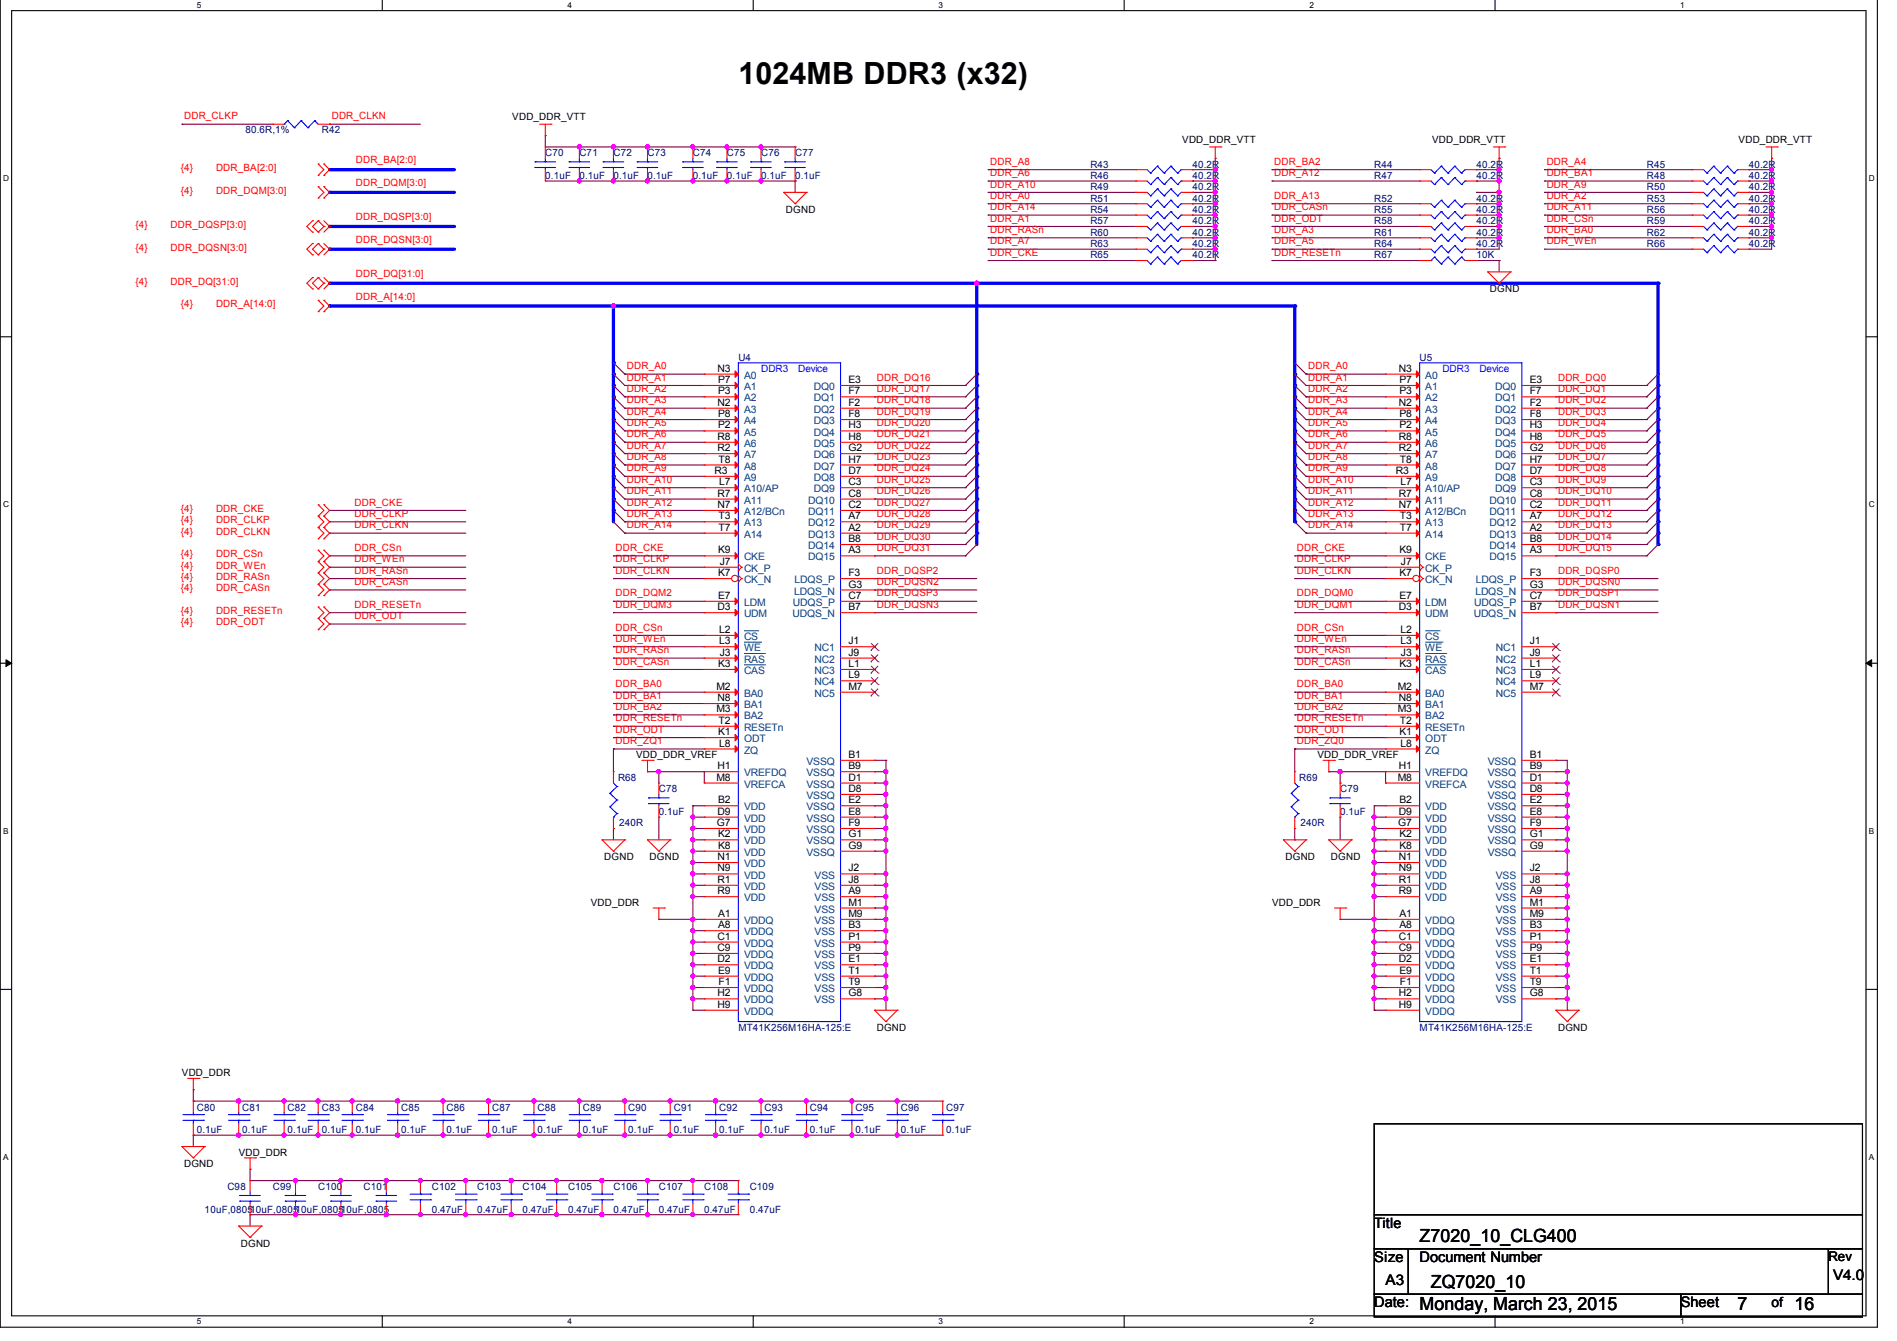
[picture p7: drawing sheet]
<svg xmlns="http://www.w3.org/2000/svg" width="297mm" height="210mm" viewBox="0 0 297 210" stroke-linecap="round" stroke-linejoin="round" font-family="sans-serif">
<defs><g id="words">
<text font-size="4.8" x="115.6" y="13.2">1024MB DDR3 (x32)</text>
<g font-size="2.8">
<text x="222.3" y="194.5">Z7020_10_CLG400</text>
<text x="224.1" y="201.6">ZQ7020_10</text>
<text x="222.3" y="205.1">Monday, March 23, 2015</text>
<text x="272.1" y="205.1">7</text>
<text x="281" y="205.1">16</text>
</g>
<g font-size="2.3">
<text x="215.2" y="197.5">Size</text>
<text x="222.3" y="197.5">Document Number</text>
<text x="217" y="201.1">A3</text>
<text x="287" y="200.4">V4.0</text>
<text x="215.2" y="204.7">Date:</text>
<text x="263.2" y="204.7">Sheet</text>
</g>
<g font-size="2.2">
<text x="215.2" y="192.2">Title</text>
<text x="277.4" y="204.6">of</text>
</g>
<text font-size="2.1" x="286.3" y="197.4">Rev</text>
<g font-size="1.6" fill="#f00">
<text x="28.8" y="18.7">DDR_CLKP</text>
<text x="51.9" y="18.7">DDR_CLKN</text>
<text x="28.3" y="26.8">{4}</text>
<text x="33.8" y="26.8">DDR_BA[2:0]</text>
<text x="55.7" y="25.6">DDR_BA[2:0]</text>
<text x="55.7" y="29.1">DDR_DQM[3:0]</text>
<text x="155.1" y="27.6">DDR_A6</text>
<text x="155.1" y="25.8">DDR_A8</text>
<text x="155.1" y="29.4">DDR_A10</text>
<text x="199.5" y="27.6">DDR_A12</text>
<text x="199.5" y="25.8">DDR_BA2</text>
<text x="242.2" y="27.6">DDR_BA1</text>
<text x="242.2" y="25.8">DDR_A4</text>
<text x="242.2" y="29.4">DDR_A9</text>
<text x="21.2" y="35.7">{4}</text>
<text x="26.7" y="35.7">DDR_DQSP[3:0]</text>
<text x="28.3" y="30.3">{4}</text>
<text x="33.8" y="30.3">DDR_DQM[3:0]</text>
<text x="55.7" y="34.5">DDR_DQSP[3:0]</text>
<text x="155.1" y="32.9">DDR_A14</text>
<text x="155.1" y="34.7">DDR_A1</text>
<text x="155.1" y="31.1">DDR_A0</text>
<text x="199.5" y="34.7">DDR_ODT</text>
<text x="199.5" y="31.1">DDR_A13</text>
<text x="199.5" y="32.9">DDR_CASn</text>
<text x="242.2" y="31.1">DDR_A2</text>
<text x="242.2" y="34.7">DDR_CSn</text>
<text x="242.2" y="32.9">DDR_A11</text>
<text x="21.2" y="39.2">{4}</text>
<text x="26.7" y="39.2">DDR_DQSN[3:0]</text>
<text x="55.7" y="38">DDR_DQSN[3:0]</text>
<text x="155.1" y="38.2">DDR_A7</text>
<text x="155.1" y="40">DDR_CKE</text>
<text x="155.1" y="36.5">DDR_RASn</text>
<text x="199.5" y="40">DDR_RESETn</text>
<text x="199.5" y="36.5">DDR_A3</text>
<text x="199.5" y="38.2">DDR_A5</text>
<text x="242.2" y="38.2">DDR_WEn</text>
<text x="242.2" y="36.5">DDR_BA0</text>
<text x="21.2" y="44.5">{4}</text>
<text x="26.7" y="44.5">DDR_DQ[31:0]</text>
<text x="55.7" y="46.9">DDR_A[14:0]</text>
<text x="55.7" y="43.4">DDR_DQ[31:0]</text>
<text x="28.3" y="48.1">{4}</text>
<text x="33.8" y="48.1">DDR_A[14:0]</text>
<text x="98.2" y="57.8">DDR_A0</text>
<text x="98.2" y="59.6">DDR_A1</text>
<text x="137.3" y="59.6">DDR_DQ16</text>
<text x="204.9" y="57.8">DDR_A0</text>
<text x="204.9" y="59.6">DDR_A1</text>
<text x="244" y="59.6">DDR_DQ0</text>
<text x="98.2" y="61.4">DDR_A2</text>
<text x="98.2" y="63.1">DDR_A3</text>
<text x="98.2" y="64.9">DDR_A4</text>
<text x="137.3" y="61.4">DDR_DQ17</text>
<text x="137.3" y="63.1">DDR_DQ18</text>
<text x="137.3" y="64.9">DDR_DQ19</text>
<text x="204.9" y="61.4">DDR_A2</text>
<text x="204.9" y="63.1">DDR_A3</text>
<text x="204.9" y="64.9">DDR_A4</text>
<text x="244" y="61.4">DDR_DQ1</text>
<text x="244" y="63.1">DDR_DQ2</text>
<text x="244" y="64.9">DDR_DQ3</text>
<text x="98.2" y="66.7">DDR_A5</text>
<text x="98.2" y="68.5">DDR_A6</text>
<text x="98.2" y="70.2">DDR_A7</text>
<text x="137.3" y="66.7">DDR_DQ20</text>
<text x="137.3" y="68.5">DDR_DQ21</text>
<text x="137.3" y="70.2">DDR_DQ22</text>
<text x="204.9" y="66.7">DDR_A5</text>
<text x="204.9" y="68.5">DDR_A6</text>
<text x="204.9" y="70.2">DDR_A7</text>
<text x="244" y="66.7">DDR_DQ4</text>
<text x="244" y="68.5">DDR_DQ5</text>
<text x="244" y="70.2">DDR_DQ6</text>
<text x="98.2" y="72">DDR_A8</text>
<text x="98.2" y="73.8">DDR_A9</text>
<text x="98.2" y="75.6">DDR_A10</text>
<text x="98.2" y="77.4">DDR_A11</text>
<text x="137.3" y="72">DDR_DQ23</text>
<text x="137.3" y="73.8">DDR_DQ24</text>
<text x="137.3" y="75.6">DDR_DQ25</text>
<text x="137.3" y="77.4">DDR_DQ26</text>
<text x="204.9" y="72">DDR_A8</text>
<text x="204.9" y="73.8">DDR_A9</text>
<text x="204.9" y="75.6">DDR_A10</text>
<text x="204.9" y="77.4">DDR_A11</text>
<text x="244" y="72">DDR_DQ7</text>
<text x="244" y="73.8">DDR_DQ8</text>
<text x="244" y="75.6">DDR_DQ9</text>
<text x="244" y="77.4">DDR_DQ10</text>
<text x="28.3" y="80.1">{4}</text>
<text x="28.3" y="83.7">{4}</text>
<text x="28.3" y="81.9">{4}</text>
<text x="33.8" y="80.1">DDR_CKE</text>
<text x="33.8" y="83.7">DDR_CLKN</text>
<text x="33.8" y="81.9">DDR_CLKP</text>
<text x="55.5" y="80.9">DDR_CLKP</text>
<text x="55.5" y="79.1">DDR_CKE</text>
<text x="55.5" y="82.7">DDR_CLKN</text>
<text x="98.2" y="79.1">DDR_A12</text>
<text x="98.2" y="80.9">DDR_A13</text>
<text x="98.2" y="82.7">DDR_A14</text>
<text x="137.3" y="79.1">DDR_DQ27</text>
<text x="137.3" y="80.9">DDR_DQ28</text>
<text x="137.3" y="82.7">DDR_DQ29</text>
<text x="204.9" y="79.1">DDR_A12</text>
<text x="204.9" y="80.9">DDR_A13</text>
<text x="204.9" y="82.7">DDR_A14</text>
<text x="244" y="79.1">DDR_DQ11</text>
<text x="244" y="80.9">DDR_DQ12</text>
<text x="244" y="82.7">DDR_DQ13</text>
<text x="28.3" y="89">{4}</text>
<text x="28.3" y="87.2">{4}</text>
<text x="33.8" y="89">DDR_WEn</text>
<text x="33.8" y="87.2">DDR_CSn</text>
<text x="55.5" y="86.2">DDR_CSn</text>
<text x="55.5" y="89.8">DDR_RASn</text>
<text x="55.5" y="88">DDR_WEn</text>
<text x="96.4" y="88">DDR_CLKP</text>
<text x="96.4" y="86.2">DDR_CKE</text>
<text x="96.4" y="89.8">DDR_CLKN</text>
<text x="137.3" y="84.5">DDR_DQ30</text>
<text x="137.3" y="86.2">DDR_DQ31</text>
<text x="137.3" y="89.8">DDR_DQSP2</text>
<text x="203.1" y="88">DDR_CLKP</text>
<text x="203.1" y="86.2">DDR_CKE</text>
<text x="203.1" y="89.8">DDR_CLKN</text>
<text x="244" y="89.8">DDR_DQSP0</text>
<text x="244" y="84.5">DDR_DQ14</text>
<text x="244" y="86.2">DDR_DQ15</text>
<text x="28.3" y="90.8">{4}</text>
<text x="28.3" y="92.6">{4}</text>
<text x="33.8" y="90.8">DDR_RASn</text>
<text x="33.8" y="92.6">DDR_CASn</text>
<text x="55.5" y="95.1">DDR_RESETn</text>
<text x="55.5" y="91.6">DDR_CASn</text>
<text x="96.4" y="93.4">DDR_DQM2</text>
<text x="96.4" y="95.1">DDR_DQM3</text>
<text x="137.3" y="91.6">DDR_DQSN2</text>
<text x="137.3" y="95.1">DDR_DQSN3</text>
<text x="137.3" y="93.4">DDR_DQSP3</text>
<text x="203.1" y="93.4">DDR_DQM0</text>
<text x="203.1" y="95.1">DDR_DQM1</text>
<text x="244" y="91.6">DDR_DQSN0</text>
<text x="244" y="93.4">DDR_DQSP1</text>
<text x="244" y="95.1">DDR_DQSN1</text>
<text x="28.3" y="96.1">{4}</text>
<text x="28.3" y="97.9">{4}</text>
<text x="33.8" y="96.1">DDR_RESETn</text>
<text x="33.8" y="97.9">DDR_ODT</text>
<text x="55.5" y="96.9">DDR_ODT</text>
<text x="96.4" y="98.7">DDR_CSn</text>
<text x="96.4" y="100.5">DDR_WEn</text>
<text x="203.1" y="100.5">DDR_WEn</text>
<text x="203.1" y="98.7">DDR_CSn</text>
<text x="96.4" y="102.2">DDR_RASn</text>
<text x="96.4" y="104">DDR_CASn</text>
<text x="96.4" y="107.6">DDR_BA0</text>
<text x="203.1" y="104">DDR_CASn</text>
<text x="203.1" y="102.2">DDR_RASn</text>
<text x="203.1" y="107.6">DDR_BA0</text>
<text x="96.4" y="109.4">DDR_BA1</text>
<text x="96.4" y="112.9">DDR_RESETn</text>
<text x="96.4" y="111.1">DDR_BA2</text>
<text x="203.1" y="109.4">DDR_BA1</text>
<text x="203.1" y="112.9">DDR_RESETn</text>
<text x="203.1" y="111.1">DDR_BA2</text>
<text x="96.4" y="116.5">DDR_ZQ1</text>
<text x="96.4" y="114.7">DDR_ODT</text>
<text x="203.1" y="116.5">DDR_ZQ0</text>
<text x="203.1" y="114.7">DDR_ODT</text>
</g>
<g font-size="1.6" fill="#000080">
<text x="38.4" y="20.9">80.6R,1%</text>
<text x="50.4" y="20.9">R42</text>
<text x="85.4" y="24.4">C70</text>
<text x="85.4" y="28">0.1uF</text>
<text x="90.7" y="24.4">C71</text>
<text x="90.7" y="28">0.1uF</text>
<text x="96.1" y="24.4">C72</text>
<text x="96.1" y="28">0.1uF</text>
<text x="101.4" y="24.4">C73</text>
<text x="101.4" y="28">0.1uF</text>
<text x="108.5" y="24.4">C74</text>
<text x="108.5" y="28">0.1uF</text>
<text x="113.8" y="24.4">C75</text>
<text x="113.8" y="28">0.1uF</text>
<text x="119.2" y="24.4">C76</text>
<text x="119.2" y="28">0.1uF</text>
<text x="124.5" y="24.4">C77</text>
<text x="124.5" y="28">0.1uF</text>
<text x="170.7" y="28">R46</text>
<text x="170.7" y="29.8">R49</text>
<text x="170.7" y="26.2">R43</text>
<text x="186.7" y="28">40.2R</text>
<text x="186.7" y="29.8">40.2R</text>
<text x="186.7" y="26.2">40.2R</text>
<text x="215.2" y="28">R47</text>
<text x="215.2" y="26.2">R44</text>
<text x="231.2" y="28">40.2R</text>
<text x="231.2" y="26.2">40.2R</text>
<text x="257.9" y="26.2">R45</text>
<text x="257.9" y="29.8">R50</text>
<text x="257.9" y="28">R48</text>
<text x="273.9" y="26.2">40.2R</text>
<text x="273.9" y="29.8">40.2R</text>
<text x="273.9" y="28">40.2R</text>
<text x="170.7" y="31.6">R51</text>
<text x="170.7" y="33.3">R54</text>
<text x="170.7" y="35.1">R57</text>
<text x="186.7" y="31.6">40.2R</text>
<text x="186.7" y="33.3">40.2R</text>
<text x="186.7" y="35.1">40.2R</text>
<text x="215.2" y="31.6">R52</text>
<text x="215.2" y="33.3">R55</text>
<text x="215.2" y="35.1">R58</text>
<text x="231.2" y="31.6">40.2R</text>
<text x="231.2" y="33.3">40.2R</text>
<text x="231.2" y="35.1">40.2R</text>
<text x="257.9" y="33.3">R56</text>
<text x="257.9" y="31.6">R53</text>
<text x="257.9" y="35.1">R59</text>
<text x="273.9" y="33.3">40.2R</text>
<text x="273.9" y="31.6">40.2R</text>
<text x="273.9" y="35.1">40.2R</text>
<text x="170.7" y="40.4">R65</text>
<text x="170.7" y="36.9">R60</text>
<text x="170.7" y="38.7">R63</text>
<text x="186.7" y="40.4">40.2R</text>
<text x="186.7" y="36.9">40.2R</text>
<text x="186.7" y="38.7">40.2R</text>
<text x="215.2" y="40.4">R67</text>
<text x="215.2" y="36.9">R61</text>
<text x="215.2" y="38.7">R64</text>
<text x="231.2" y="40.4">10K</text>
<text x="231.2" y="36.9">40.2R</text>
<text x="231.2" y="38.7">40.2R</text>
<text x="257.9" y="36.9">R62</text>
<text x="257.9" y="38.7">R66</text>
<text x="273.9" y="36.9">40.2R</text>
<text x="273.9" y="38.7">40.2R</text>
<text x="115.6" y="56.4">U4</text>
<text x="222.3" y="56.4">U5</text>
<text x="96.8" y="122.2">R68</text>
<text x="103.2" y="124">C78</text>
<text x="203.5" y="122.2">R69</text>
<text x="209.8" y="124">C79</text>
<text x="96.9" y="129.3">240R</text>
<text x="103.2" y="127.6">0.1uF</text>
<text x="203.6" y="129.3">240R</text>
<text x="209.8" y="127.6">0.1uF</text>
<text x="115.6" y="161.3">MT41K256M16HA-125:E</text>
<text x="222.3" y="161.3">MT41K256M16HA-125:E</text>
<text x="30.8" y="174">C80</text>
<text x="37.9" y="174">C81</text>
<text x="45" y="174">C82</text>
<text x="50.4" y="174">C83</text>
<text x="55.7" y="174">C84</text>
<text x="62.8" y="174">C85</text>
<text x="69.9" y="174">C86</text>
<text x="77" y="174">C87</text>
<text x="84.2" y="174">C88</text>
<text x="91.3" y="174">C89</text>
<text x="98.4" y="174">C90</text>
<text x="105.5" y="174">C91</text>
<text x="112.6" y="174">C92</text>
<text x="119.7" y="174">C93</text>
<text x="126.8" y="174">C94</text>
<text x="133.9" y="174">C95</text>
<text x="141.1" y="174">C96</text>
<text x="148.2" y="174">C97</text>
<text x="30.8" y="177.3">0.1uF</text>
<text x="37.9" y="177.3">0.1uF</text>
<text x="45" y="177.3">0.1uF</text>
<text x="50.4" y="177.3">0.1uF</text>
<text x="55.7" y="177.3">0.1uF</text>
<text x="62.8" y="177.3">0.1uF</text>
<text x="69.9" y="177.3">0.1uF</text>
<text x="77" y="177.3">0.1uF</text>
<text x="84.2" y="177.3">0.1uF</text>
<text x="91.3" y="177.3">0.1uF</text>
<text x="98.4" y="177.3">0.1uF</text>
<text x="105.5" y="177.3">0.1uF</text>
<text x="112.6" y="177.3">0.1uF</text>
<text x="119.7" y="177.3">0.1uF</text>
<text x="126.8" y="177.3">0.1uF</text>
<text x="133.9" y="177.3">0.1uF</text>
<text x="141.1" y="177.3">0.1uF</text>
<text x="148.2" y="177.3">0.1uF</text>
<text x="32" y="189.8">10uF,080510uF,080510uF,080510uF,0805</text>
<text x="35.6" y="186.2">C98</text>
<text x="42.7" y="186.2">C99</text>
<text x="49.8" y="186.2">C100</text>
<text x="56.9" y="186.2">C101</text>
<text x="67.6" y="186.2">C102</text>
<text x="67.6" y="189.8">0.47uF</text>
<text x="74.7" y="186.2">C103</text>
<text x="74.7" y="189.8">0.47uF</text>
<text x="81.8" y="186.2">C104</text>
<text x="81.8" y="189.8">0.47uF</text>
<text x="88.9" y="186.2">C105</text>
<text x="88.9" y="189.8">0.47uF</text>
<text x="96.1" y="186.2">C106</text>
<text x="96.1" y="189.8">0.47uF</text>
<text x="103.2" y="186.2">C107</text>
<text x="103.2" y="189.8">0.47uF</text>
<text x="110.3" y="186.2">C108</text>
<text x="110.3" y="189.8">0.47uF</text>
<text x="117.4" y="186.2">C109</text>
<text x="117.4" y="189.8">0.47uF</text>
</g>
<g font-size="1.6">
<text x="80.2" y="18.8">VDD_DDR_VTT</text>
<text x="185.1" y="22.3">VDD_DDR_VTT</text>
<text x="224.2" y="22.3">VDD_DDR_VTT</text>
<text x="272.2" y="22.3">VDD_DDR_VTT</text>
<text x="123.1" y="33.3">DGND</text>
<text x="233.3" y="45.8">DGND</text>
<text x="112.4" y="58.2">N3</text>
<text x="112.4" y="60">P7</text>
<text x="132.8" y="60">E3</text>
<text x="219" y="58.2">N3</text>
<text x="219.1" y="60">P7</text>
<text x="239.5" y="60">E3</text>
<text x="112.4" y="63.5">N2</text>
<text x="112.4" y="65.3">P8</text>
<text x="112.4" y="61.7">P3</text>
<text x="132.8" y="61.7">F7</text>
<text x="132.8" y="63.5">F2</text>
<text x="132.8" y="65.3">F8</text>
<text x="219" y="63.5">N2</text>
<text x="219.1" y="65.3">P8</text>
<text x="219.1" y="61.7">P3</text>
<text x="239.5" y="61.7">F7</text>
<text x="239.5" y="63.5">F2</text>
<text x="239.5" y="65.3">F8</text>
<text x="112.4" y="70.6">R2</text>
<text x="112.4" y="68.8">R8</text>
<text x="112.4" y="67.1">P2</text>
<text x="132.8" y="67.1">H3</text>
<text x="132.8" y="68.8">H8</text>
<text x="132.8" y="70.6">G2</text>
<text x="219" y="70.6">R2</text>
<text x="219" y="68.8">R8</text>
<text x="219.1" y="67.1">P2</text>
<text x="239.5" y="67.1">H3</text>
<text x="239.5" y="68.8">H8</text>
<text x="239.5" y="70.6">G2</text>
<text x="111.9" y="74.2">R3</text>
<text x="112.4" y="77.7">R7</text>
<text x="112.5" y="72.4">T8</text>
<text x="112.6" y="76">L7</text>
<text x="132.8" y="72.4">H7</text>
<text x="132.8" y="74.2">D7</text>
<text x="132.8" y="76">C3</text>
<text x="132.8" y="77.7">C8</text>
<text x="218.6" y="74.2">R3</text>
<text x="219" y="77.7">R7</text>
<text x="219.2" y="72.4">T8</text>
<text x="219.3" y="76">L7</text>
<text x="239.5" y="72.4">H7</text>
<text x="239.5" y="74.2">D7</text>
<text x="239.5" y="76">C3</text>
<text x="239.5" y="77.7">C8</text>
<text x="112.4" y="79.5">N7</text>
<text x="112.5" y="81.3">T3</text>
<text x="112.5" y="83.1">T7</text>
<text x="132.8" y="79.5">C2</text>
<text x="132.8" y="81.3">A7</text>
<text x="132.8" y="83.1">A2</text>
<text x="219" y="79.5">N7</text>
<text x="219.2" y="81.3">T3</text>
<text x="219.2" y="83.1">T7</text>
<text x="239.5" y="79.5">C2</text>
<text x="239.5" y="81.3">A7</text>
<text x="239.5" y="83.1">A2</text>
<text x="112.4" y="86.6">K9</text>
<text x="112.7" y="88.4">J7</text>
<text x="132.8" y="84.9">B8</text>
<text x="132.8" y="86.6">A3</text>
<text x="219.1" y="86.6">K9</text>
<text x="219.4" y="88.4">J7</text>
<text x="239.5" y="84.9">B8</text>
<text x="239.5" y="86.6">A3</text>
<text x="112.4" y="95.5">D3</text>
<text x="112.4" y="90.2">K7</text>
<text x="112.4" y="93.7">E7</text>
<text x="132.8" y="90.2">F3</text>
<text x="132.8" y="93.7">C7</text>
<text x="132.8" y="92">G3</text>
<text x="132.8" y="95.5">B7</text>
<text x="219" y="95.5">D3</text>
<text x="219.1" y="90.2">K7</text>
<text x="219.1" y="93.7">E7</text>
<text x="239.5" y="90.2">F3</text>
<text x="239.5" y="93.7">C7</text>
<text x="239.5" y="92">G3</text>
<text x="239.5" y="95.5">B7</text>
<text x="112.6" y="100.9">L3</text>
<text x="112.6" y="99.1">L2</text>
<text x="132.8" y="100.9">J1</text>
<text x="219.3" y="100.9">L3</text>
<text x="219.3" y="99.1">L2</text>
<text x="239.5" y="100.9">J1</text>
<text x="112.2" y="108">M2</text>
<text x="112.4" y="104.4">K3</text>
<text x="112.7" y="102.6">J3</text>
<text x="132.8" y="106.2">L9</text>
<text x="132.8" y="108">M7</text>
<text x="132.8" y="104.4">L1</text>
<text x="132.8" y="102.6">J9</text>
<text x="218.9" y="108">M2</text>
<text x="219.1" y="104.4">K3</text>
<text x="219.4" y="102.6">J3</text>
<text x="239.5" y="106.2">L9</text>
<text x="239.5" y="108">M7</text>
<text x="239.5" y="104.4">L1</text>
<text x="239.5" y="102.6">J9</text>
<text x="112.2" y="111.5">M3</text>
<text x="112.4" y="109.7">N8</text>
<text x="112.5" y="113.3">T2</text>
<text x="218.9" y="111.5">M3</text>
<text x="219" y="109.7">N8</text>
<text x="219.2" y="113.3">T2</text>
<text x="99.6" y="118.7">VDD_DDR_VREF</text>
<text x="112.4" y="115.1">K1</text>
<text x="112.6" y="116.9">L8</text>
<text x="132.8" y="118.6">B1</text>
<text x="206.3" y="118.7">VDD_DDR_VREF</text>
<text x="219.1" y="115.1">K1</text>
<text x="219.3" y="116.9">L8</text>
<text x="239.5" y="118.6">B1</text>
<text x="112.2" y="122.2">M8</text>
<text x="112.4" y="120.4">H1</text>
<text x="112.4" y="125.7">B2</text>
<text x="132.8" y="120.4">B9</text>
<text x="132.8" y="122.2">D1</text>
<text x="132.8" y="124">D8</text>
<text x="132.8" y="125.7">E2</text>
<text x="218.9" y="122.2">M8</text>
<text x="219" y="120.4">H1</text>
<text x="219.1" y="125.7">B2</text>
<text x="239.5" y="120.4">B9</text>
<text x="239.5" y="122.2">D1</text>
<text x="239.5" y="124">D8</text>
<text x="239.5" y="125.7">E2</text>
<text x="112.2" y="129.3">G7</text>
<text x="112.4" y="127.5">D9</text>
<text x="112.4" y="131.1">K2</text>
<text x="132.8" y="127.5">E8</text>
<text x="132.8" y="129.3">F9</text>
<text x="132.8" y="131.1">G1</text>
<text x="218.9" y="129.3">G7</text>
<text x="219" y="127.5">D9</text>
<text x="219.1" y="131.1">K2</text>
<text x="239.5" y="127.5">E8</text>
<text x="239.5" y="129.3">F9</text>
<text x="239.5" y="131.1">G1</text>
<text x="94.6" y="134.7">DGND</text>
<text x="101.7" y="134.7">DGND</text>
<text x="112.4" y="134.6">N1</text>
<text x="112.4" y="136.4">N9</text>
<text x="112.4" y="132.9">K8</text>
<text x="132.8" y="132.9">G9</text>
<text x="132.8" y="136.4">J2</text>
<text x="201.3" y="134.7">DGND</text>
<text x="208.4" y="134.7">DGND</text>
<text x="219" y="134.6">N1</text>
<text x="219" y="136.4">N9</text>
<text x="219.1" y="132.9">K8</text>
<text x="239.5" y="132.9">G9</text>
<text x="239.5" y="136.4">J2</text>
<text x="92.5" y="141.8">VDD_DDR</text>
<text x="112.4" y="138.2">R1</text>
<text x="112.4" y="140">R9</text>
<text x="112.4" y="143.5">A1</text>
<text x="132.8" y="140">A9</text>
<text x="132.8" y="138.2">J8</text>
<text x="132.8" y="141.7">M1</text>
<text x="132.8" y="143.5">M9</text>
<text x="199.2" y="141.8">VDD_DDR</text>
<text x="219" y="138.2">R1</text>
<text x="219" y="140">R9</text>
<text x="219.1" y="143.5">A1</text>
<text x="239.5" y="140">A9</text>
<text x="239.5" y="138.2">J8</text>
<text x="239.5" y="141.7">M1</text>
<text x="239.5" y="143.5">M9</text>
<text x="112.4" y="147.1">C1</text>
<text x="112.4" y="148.9">C9</text>
<text x="112.4" y="145.3">A8</text>
<text x="132.8" y="145.3">B3</text>
<text x="132.8" y="147.1">P1</text>
<text x="132.8" y="148.9">P9</text>
<text x="219" y="147.1">C1</text>
<text x="219" y="148.9">C9</text>
<text x="219.1" y="145.3">A8</text>
<text x="239.5" y="145.3">B3</text>
<text x="239.5" y="147.1">P1</text>
<text x="239.5" y="148.9">P9</text>
<text x="112.4" y="150.6">D2</text>
<text x="112.4" y="156">H2</text>
<text x="112.4" y="152.4">E9</text>
<text x="112.5" y="154.2">F1</text>
<text x="132.8" y="150.6">E1</text>
<text x="132.8" y="156">G8</text>
<text x="132.8" y="152.4">T1</text>
<text x="132.8" y="154.2">T9</text>
<text x="219" y="150.6">D2</text>
<text x="219" y="156">H2</text>
<text x="219.1" y="152.4">E9</text>
<text x="219.2" y="154.2">F1</text>
<text x="239.5" y="150.6">E1</text>
<text x="239.5" y="156">G8</text>
<text x="239.5" y="152.4">T1</text>
<text x="239.5" y="154.2">T9</text>
<text x="112.4" y="157.7">H9</text>
<text x="137.3" y="161.3">DGND</text>
<text x="219" y="157.7">H9</text>
<text x="244" y="161.3">DGND</text>
<text x="28.5" y="168.5">VDD_DDR</text>
<text x="28.8" y="182.7">DGND</text>
<text x="37.4" y="180.9">VDD_DDR</text>
<text x="37.7" y="195.1">DGND</text>
</g>
<g font-size="1.6" fill="#004080">
<text x="116.5" y="59.3">A0</text>
<text x="223.2" y="59.3">A0</text>
<text x="116.5" y="64.6">A3</text>
<text x="116.5" y="62.8">A2</text>
<text x="116.5" y="61.1">A1</text>
<text x="127.4" y="61.1">DQ0</text>
<text x="127.4" y="62.8">DQ1</text>
<text x="127.4" y="64.6">DQ2</text>
<text x="223.2" y="64.6">A3</text>
<text x="223.2" y="62.8">A2</text>
<text x="223.2" y="61.1">A1</text>
<text x="234.1" y="61.1">DQ0</text>
<text x="234.1" y="62.8">DQ1</text>
<text x="234.1" y="64.6">DQ2</text>
<text x="116.5" y="68.2">A5</text>
<text x="116.5" y="66.4">A4</text>
<text x="116.5" y="71.7">A7</text>
<text x="116.5" y="69.9">A6</text>
<text x="127.4" y="66.4">DQ3</text>
<text x="127.4" y="68.2">DQ4</text>
<text x="127.4" y="69.9">DQ5</text>
<text x="127.4" y="71.7">DQ6</text>
<text x="223.2" y="68.2">A5</text>
<text x="223.2" y="66.4">A4</text>
<text x="223.2" y="71.7">A7</text>
<text x="223.2" y="69.9">A6</text>
<text x="234.1" y="66.4">DQ3</text>
<text x="234.1" y="68.2">DQ4</text>
<text x="234.1" y="69.9">DQ5</text>
<text x="234.1" y="71.7">DQ6</text>
<text x="116.5" y="77.1">A10/AP</text>
<text x="116.5" y="75.3">A9</text>
<text x="116.5" y="73.5">A8</text>
<text x="127.4" y="73.5">DQ7</text>
<text x="127.4" y="75.3">DQ8</text>
<text x="127.4" y="77.1">DQ9</text>
<text x="223.2" y="77.1">A10/AP</text>
<text x="223.2" y="75.3">A9</text>
<text x="223.2" y="73.5">A8</text>
<text x="234.1" y="73.5">DQ7</text>
<text x="234.1" y="75.3">DQ8</text>
<text x="234.1" y="77.1">DQ9</text>
<text x="116.5" y="78.8">A11</text>
<text x="116.5" y="80.6">A12/BCn</text>
<text x="116.5" y="82.4">A13</text>
<text x="126.5" y="78.8">DQ10</text>
<text x="126.5" y="80.6">DQ11</text>
<text x="126.5" y="82.4">DQ12</text>
<text x="223.2" y="78.8">A11</text>
<text x="223.2" y="80.6">A12/BCn</text>
<text x="223.2" y="82.4">A13</text>
<text x="233.2" y="78.8">DQ10</text>
<text x="233.2" y="80.6">DQ11</text>
<text x="233.2" y="82.4">DQ12</text>
<text x="116.5" y="87.7">CKE</text>
<text x="116.5" y="89.5">CK_P</text>
<text x="116.5" y="84.2">A14</text>
<text x="126.5" y="84.2">DQ13</text>
<text x="126.5" y="86">DQ14</text>
<text x="126.5" y="87.7">DQ15</text>
<text x="223.2" y="87.7">CKE</text>
<text x="223.2" y="89.5">CK_P</text>
<text x="223.2" y="84.2">A14</text>
<text x="233.2" y="84.2">DQ13</text>
<text x="233.2" y="86">DQ14</text>
<text x="233.2" y="87.7">DQ15</text>
<text x="116.5" y="91.3">CK_N</text>
<text x="116.5" y="94.8">LDM</text>
<text x="124.2" y="94.8">UDQS_P</text>
<text x="124.3" y="93.1">LDQS_N</text>
<text x="124.4" y="91.3">LDQS_P</text>
<text x="223.2" y="91.3">CK_N</text>
<text x="223.2" y="94.8">LDM</text>
<text x="230.8" y="94.8">UDQS_P</text>
<text x="231" y="93.1">LDQS_N</text>
<text x="231.1" y="91.3">LDQS_P</text>
<text x="116.5" y="102">WE</text>
<text x="116.5" y="100.2">CS</text>
<text x="116.5" y="96.6">UDM</text>
<text x="124.1" y="96.6">UDQS_N</text>
<text x="127.6" y="102">NC1</text>
<text x="223.2" y="102">WE</text>
<text x="223.2" y="100.2">CS</text>
<text x="223.2" y="96.6">UDM</text>
<text x="230.8" y="96.6">UDQS_N</text>
<text x="234.2" y="102">NC1</text>
<text x="116.5" y="103.7">RAS</text>
<text x="116.5" y="105.5">CAS</text>
<text x="127.6" y="107.3">NC4</text>
<text x="127.6" y="105.5">NC3</text>
<text x="127.6" y="103.7">NC2</text>
<text x="223.2" y="103.7">RAS</text>
<text x="223.2" y="105.5">CAS</text>
<text x="234.2" y="107.3">NC4</text>
<text x="234.2" y="105.5">NC3</text>
<text x="234.2" y="103.7">NC2</text>
<text x="116.5" y="109.1">BA0</text>
<text x="116.5" y="110.8">BA1</text>
<text x="116.5" y="112.6">BA2</text>
<text x="127.6" y="109.1">NC5</text>
<text x="223.2" y="109.1">BA0</text>
<text x="223.2" y="110.8">BA1</text>
<text x="223.2" y="112.6">BA2</text>
<text x="234.2" y="109.1">NC5</text>
<text x="116.5" y="114.4">RESETn</text>
<text x="116.5" y="118">ZQ</text>
<text x="116.5" y="116.2">ODT</text>
<text x="126.3" y="119.7">VSSQ</text>
<text x="223.2" y="114.4">RESETn</text>
<text x="223.2" y="118">ZQ</text>
<text x="223.2" y="116.2">ODT</text>
<text x="233" y="119.7">VSSQ</text>
<text x="116.5" y="121.5">VREFDQ</text>
<text x="116.5" y="123.3">VREFCA</text>
<text x="126.3" y="121.5">VSSQ</text>
<text x="126.3" y="123.3">VSSQ</text>
<text x="126.3" y="125.1">VSSQ</text>
<text x="223.2" y="121.5">VREFDQ</text>
<text x="223.2" y="123.3">VREFCA</text>
<text x="233" y="121.5">VSSQ</text>
<text x="233" y="123.3">VSSQ</text>
<text x="233" y="125.1">VSSQ</text>
<text x="116.5" y="126.8">VDD</text>
<text x="116.5" y="128.6">VDD</text>
<text x="116.5" y="130.4">VDD</text>
<text x="126.3" y="126.8">VSSQ</text>
<text x="126.3" y="128.6">VSSQ</text>
<text x="126.3" y="130.4">VSSQ</text>
<text x="223.2" y="126.8">VDD</text>
<text x="223.2" y="128.6">VDD</text>
<text x="223.2" y="130.4">VDD</text>
<text x="233" y="126.8">VSSQ</text>
<text x="233" y="128.6">VSSQ</text>
<text x="233" y="130.4">VSSQ</text>
<text x="116.5" y="132.2">VDD</text>
<text x="116.5" y="134">VDD</text>
<text x="116.5" y="135.7">VDD</text>
<text x="116.5" y="137.5">VDD</text>
<text x="126.3" y="132.2">VSSQ</text>
<text x="126.3" y="134">VSSQ</text>
<text x="127.6" y="137.5">VSS</text>
<text x="223.2" y="132.2">VDD</text>
<text x="223.2" y="134">VDD</text>
<text x="223.2" y="135.7">VDD</text>
<text x="223.2" y="137.5">VDD</text>
<text x="233" y="132.2">VSSQ</text>
<text x="233" y="134">VSSQ</text>
<text x="234.2" y="137.5">VSS</text>
<text x="116.5" y="139.3">VDD</text>
<text x="116.5" y="141.1">VDD</text>
<text x="127.6" y="141.1">VSS</text>
<text x="127.6" y="139.3">VSS</text>
<text x="127.6" y="142.8">VSS</text>
<text x="223.2" y="139.3">VDD</text>
<text x="223.2" y="141.1">VDD</text>
<text x="234.2" y="141.1">VSS</text>
<text x="234.2" y="139.3">VSS</text>
<text x="234.2" y="142.8">VSS</text>
<text x="116.5" y="144.6">VDDQ</text>
<text x="116.5" y="146.4">VDDQ</text>
<text x="116.5" y="148.2">VDDQ</text>
<text x="116.5" y="150">VDDQ</text>
<text x="127.6" y="146.4">VSS</text>
<text x="127.6" y="144.6">VSS</text>
<text x="127.6" y="148.2">VSS</text>
<text x="127.6" y="150">VSS</text>
<text x="223.2" y="144.6">VDDQ</text>
<text x="223.2" y="146.4">VDDQ</text>
<text x="223.2" y="148.2">VDDQ</text>
<text x="223.2" y="150">VDDQ</text>
<text x="234.2" y="146.4">VSS</text>
<text x="234.2" y="144.6">VSS</text>
<text x="234.2" y="148.2">VSS</text>
<text x="234.2" y="150">VSS</text>
<text x="116.5" y="151.7">VDDQ</text>
<text x="116.5" y="153.5">VDDQ</text>
<text x="116.5" y="155.3">VDDQ</text>
<text x="127.6" y="151.7">VSS</text>
<text x="127.6" y="153.5">VSS</text>
<text x="127.6" y="155.3">VSS</text>
<text x="223.2" y="151.7">VDDQ</text>
<text x="223.2" y="153.5">VDDQ</text>
<text x="223.2" y="155.3">VDDQ</text>
<text x="234.2" y="151.7">VSS</text>
<text x="234.2" y="153.5">VSS</text>
<text x="234.2" y="155.3">VSS</text>
<text x="116.5" y="158.8">VDDQ</text>
<text x="116.5" y="157.1">VDDQ</text>
<text x="127.6" y="157.1">VSS</text>
<text x="223.2" y="158.8">VDDQ</text>
<text x="223.2" y="157.1">VDDQ</text>
<text x="234.2" y="157.1">VSS</text>
</g>
<g font-size="1.6" fill="#00f">
<text x="119.2" y="58.2">DDR3</text>
<text x="125" y="58.2">Device</text>
<text x="225.8" y="58.2">DDR3</text>
<text x="231.6" y="58.2">Device</text>
</g>
<g font-size="1.3">
<text x="30.8" y="1.2">5</text>
<text x="88.9" y="1.2">4</text>
<text x="146.9" y="1.2">3</text>
<text x="205" y="1.2">2</text>
<text x="263.1" y="1.2">1</text>
<text x=".5" y="28.3">D</text>
<text x="292.7" y="28.3">D</text>
<text x=".5" y="79.4">C</text>
<text x="292.7" y="79.4">C</text>
<text x=".5" y="130.5">B</text>
<text x="292.7" y="130.5">B</text>
<text x=".5" y="181.5">A</text>
<text x="292.7" y="181.5">A</text>
<text x="30.8" y="207.3">5</text>
<text x="88.9" y="207.3">4</text>
<text x="146.9" y="207.3">3</text>
<text x="205" y="207.3">2</text>
<text x="263.1" y="207.3">1</text>
</g>
</g></defs>
<path d="M0 -.1v207.8h294v-207.8M1.8 1.7h290.4v204.3h-290.4z" fill="none" stroke="#000" stroke-width=".17"/>
<g fill="#fff">
<path d="M30.8 .1h.7v1.3h-.7z"/>
<path d="M30.8 206.1h.7v1.4h-.7z"/>
</g>
<path d="M59.9 -.1v1.8M59.9 206v1.7" fill="none" stroke="#000" stroke-width=".17"/>
<g fill="#fff">
<path d="M88.9 .1h.6v1.3h-.6z"/>
<path d="M88.9 206.1h.6v1.4h-.6z"/>
</g>
<path d="M117.9 -.1v1.8M117.9 206v1.7" fill="none" stroke="#000" stroke-width=".17"/>
<g fill="#fff">
<path d="M146.9 .1h.7v1.3h-.7z"/>
<path d="M146.9 206.1h.7v1.4h-.7z"/>
</g>
<path d="M176 -.1v1.8M176 206v1.7" fill="none" stroke="#000" stroke-width=".17"/>
<g fill="#fff">
<path d="M205 .1h.7v1.3h-.7z"/>
<path d="M205 206.1h.7v1.4h-.7z"/>
</g>
<path d="M234.1 -.1v1.8M234.1 206v1.7" fill="none" stroke="#000" stroke-width=".17"/>
<g fill="#fff">
<path d="M263.1 .1h.6v1.3h-.6z"/>
<path d="M263.1 206.1h.6v1.4h-.6z"/>
<path d="M.5 27.2h.9v1.3h-.9z"/>
<path d="M292.7 27.2h.8v1.3h-.8z"/>
<path d="M.5 78.2h.9v1.4h-.9z"/>
<path d="M292.7 78.2h.8v1.4h-.8z"/>
</g>
<path d="M0 52.7h1.8M292.2 52.7h1.8" fill="none" stroke="#000" stroke-width=".17"/>
<g fill="#fff">
<path d="M.5 129.3h.8v1.4h-.8z"/>
<path d="M292.7 129.3h.7v1.4h-.7z"/>
</g>
<path d="M0 103.8h1.8M292.2 103.8h1.8" fill="none" stroke="#000" stroke-width=".17"/>
<path d="M.9 103.3l.9 .5-.9 .5zM292.2 103.8l.9-.5v1z" fill="#000" stroke="#000" stroke-width=".16"/>
<g fill="#fff">
<path d="M.5 180.4h.8v1.4h-.8z"/>
<path d="M292.7 180.4h.7v1.4h-.7z"/>
</g>
<path d="M0 154.9h1.8M292.2 154.9h1.8" fill="none" stroke="#000" stroke-width=".17"/>
<g fill="none" stroke="#800040" stroke-width=".17">
<path d="M186.7 33.7h.1M186.7 35.4h.1M186.7 37.2h.1M186.7 26.6h.1M186.7 28.3h.1M186.7 30.1h.1M186.7 31.9h.1M186.7 33.7h3.6M186.7 37.2h3.6M186.7 28.3h3.6M186.7 30.1h3.6M186.7 31.9h3.6"/>
<path d="M190.3 30.1h.1M190.3 33.7h.1M190.3 24.8h.1M190.3 31.9h.1M190.3 24.8v1.8h-3.6M190.3 30.1v5.3h-3.6"/>
</g>
<g fill="#f0f" stroke="#f0f" stroke-width=".17">
<circle cx="190.3" cy="30.1" r=".32"/>
<circle cx="190.3" cy="33.6" r=".32"/>
<circle cx="190.3" cy="31.9" r=".32"/>
</g>
<path d="M153 44.3h106.6" fill="none" stroke="#00f" stroke-width=".51"/>
<circle cx="153" cy="44.3" r=".25" fill="#00f"/>
<g fill="none" stroke="#800040" stroke-width=".17">
<path d="M124.5 28.3h.1M124.5 28.3v1.8M154.7 33.7h.1M154.7 33.7h23.1M199.2 28.3h.1M199.2 28.3h23.1M241.9 28.3h.1M241.9 28.3h23.1M277.4 37.2h.1M277.4 37.2v1.8M199.2 40.8h.1M199.2 40.8h23.1"/>
<path d="M231.2 40.8h3.5M234.7 40.8h.1M30.3 170.6h.1M30.3 177.7h.1M30.3 172.4h.1M30.3 170.6v1.8M30.3 177.7v1.8M30.3 177.7h14.2M30.3 172.4h7.1M37.4 177.7h.1M49.8 172.4h.1M49.8 172.4h5.4"/>
<path d="M90.7 177.7h.1M90.7 177.7h14.2M97.8 177.7h.1M104.9 172.4h.1M104.9 172.4h7.2M112.1 177.7h.1M112.1 177.7h14.2M119.2 177.7h.1M119.2 172.4h.1M119.2 172.4h7.1"/>
</g>
<g fill="#f0f" stroke="#f0f" stroke-width=".17">
<circle cx="44.5" cy="177.7" r=".32"/>
<circle cx="37.4" cy="177.7" r=".32"/>
<circle cx="119.1" cy="177.7" r=".32"/>
<circle cx="119.1" cy="172.3" r=".32"/>
<circle cx="49.8" cy="172.3" r=".32"/>
<circle cx="112" cy="172.3" r=".32"/>
<circle cx="104.9" cy="172.3" r=".32"/>
<circle cx="97.8" cy="177.7" r=".32"/>
<circle cx="90.7" cy="177.7" r=".32"/>
</g>
<path d="M51.6 26.6h19.6" fill="none" stroke="#00f" stroke-width=".51"/>
<circle cx="51.6" cy="26.6" r=".25" fill="#00f"/>
<g fill="none" stroke="#800040" stroke-width=".17">
<path d="M51.6 79.9h.1M51.6 79.9h21.3M51.6 81.7h.1M51.6 87h.1M51.6 83.5h.1M51.6 90.6h.1M51.6 88.8h.1M51.6 97.7h.1M51.6 95.9h.1M51.6 92.3h.1M51.6 81.7h21.3M51.6 87h21.3"/>
<path d="M51.6 83.5h21.3M51.6 90.6h21.3M51.6 88.8h21.3M51.6 97.7h21.3M51.6 95.9h21.3M51.6 92.3h21.3M83.6 177.7h.1M83.6 177.7h7.1M90.7 172.4h.1M90.7 172.4h7.1M112.1 172.4h.1M112.1 172.4h7.1"/>
<path d="M140.5 177.7h.1M140.5 177.7h7.1M39.2 190.1h7.1M39.2 184.8h7.1M46.3 190.1h.1M46.3 184.8h.1"/>
</g>
<g fill="#f0f" stroke="#f0f" stroke-width=".17">
<circle cx="97.8" cy="172.3" r=".32"/>
<circle cx="90.7" cy="172.3" r=".32"/>
<circle cx="140.5" cy="177.7" r=".32"/>
<circle cx="46.2" cy="184.8" r=".32"/>
</g>
<path d="M51.6 47.9h44.5" fill="none" stroke="#00f" stroke-width=".51"/>
<circle cx="51.6" cy="47.9" r=".25" fill="#00f"/>
<path d="M243.6 60.3h.1M243.6 60.3h14.3M69.4 177.7h.1M69.4 177.7h14.2M76.5 177.7h.1M76.5 172.4h.1M76.5 172.4h14.2M83.6 172.4h.1" fill="none" stroke="#800040" stroke-width=".17"/>
<g fill="#f0f" stroke="#f0f" stroke-width=".17">
<circle cx="83.6" cy="177.7" r=".32"/>
<circle cx="83.6" cy="172.3" r=".32"/>
<circle cx="76.5" cy="177.7" r=".32"/>
<circle cx="69.4" cy="177.7" r=".32"/>
</g>
<path d="M51.6 44.3h101.4" fill="none" stroke="#00f" stroke-width=".51"/>
<circle cx="51.6" cy="44.3" r=".25" fill="#00f"/>
<g fill="#f0f" stroke="#f0f" stroke-width=".17">
<circle cx="152.9" cy="44.3" r=".32"/>
<circle cx="112" cy="177.7" r=".32"/>
<circle cx="104.9" cy="177.7" r=".32"/>
<circle cx="44.5" cy="172.3" r=".32"/>
<circle cx="37.4" cy="172.3" r=".32"/>
<circle cx="76.5" cy="172.3" r=".32"/>
<circle cx="69.4" cy="172.3" r=".32"/>
<circle cx="101.4" cy="190.1" r=".32"/>
<circle cx="80" cy="184.8" r=".32"/>
<circle cx="72.9" cy="184.8" r=".32"/>
<circle cx="80" cy="190.1" r=".32"/>
<circle cx="72.9" cy="190.1" r=".32"/>
<circle cx="103.1" cy="120.8" r=".32"/>
</g>
<g fill="none" stroke="#800040" stroke-width=".17">
<path d="M136.9 60.3h.1M136.9 60.3h14.3M101.4 120.8h.1M101.4 120.8h1.8M103.2 127.9h.1M103.2 120.8h.1M103.2 120.8v1.8M103.2 127.9v3.6M37.4 172.4h.1M37.4 172.4h7.1M62.3 177.7h.1M62.3 177.7h7.1"/>
<path d="M69.4 172.4h.1M69.4 172.4h7.1M97.8 172.4h.1M97.8 172.4h7.1M104.9 177.7h.1M104.9 177.7h7.2M72.9 184.8h.1M72.9 190.1h.1M72.9 190.1h7.2M72.9 184.8h7.2M94.3 190.1h.1M94.3 190.1h7.1"/>
</g>
<path d="M96.1 76.3v1.8" fill="none" stroke="#00f" stroke-width=".51"/>
<circle cx="96.1" cy="76.3" r=".25" fill="#00f"/>
<path d="M96.1 56.8v1.8" fill="none" stroke="#00f" stroke-width=".51"/>
<circle cx="96.1" cy="56.8" r=".25" fill="#00f"/>
<path d="M96.1 79.9v1.8" fill="none" stroke="#00f" stroke-width=".51"/>
<circle cx="96.1" cy="79.9" r=".25" fill="#00f"/>
<path d="M96.1 65.7v1.8" fill="none" stroke="#00f" stroke-width=".51"/>
<circle cx="96.1" cy="65.7" r=".25" fill="#00f"/>
<path d="M96.1 63.9v1.8" fill="none" stroke="#00f" stroke-width=".51"/>
<circle cx="96.1" cy="63.9" r=".25" fill="#00f"/>
<path d="M96.1 71v1.8" fill="none" stroke="#00f" stroke-width=".51"/>
<circle cx="96.1" cy="71" r=".25" fill="#00f"/>
<path d="M96.1 69.2v1.8" fill="none" stroke="#00f" stroke-width=".51"/>
<circle cx="96.1" cy="69.2" r=".25" fill="#00f"/>
<path d="M96.1 67.5v1.7" fill="none" stroke="#00f" stroke-width=".51"/>
<circle cx="96.1" cy="67.5" r=".25" fill="#00f"/>
<path d="M96.1 58.6v1.7" fill="none" stroke="#00f" stroke-width=".51"/>
<circle cx="96.1" cy="58.6" r=".25" fill="#00f"/>
<path d="M96.1 62.1v1.8" fill="none" stroke="#00f" stroke-width=".51"/>
<circle cx="96.1" cy="62.1" r=".25" fill="#00f"/>
<path d="M96.1 60.3v1.8" fill="none" stroke="#00f" stroke-width=".51"/>
<circle cx="96.1" cy="60.3" r=".25" fill="#00f"/>
<path d="M96.1 74.6v1.7" fill="none" stroke="#00f" stroke-width=".51"/>
<circle cx="96.1" cy="74.6" r=".25" fill="#00f"/>
<path d="M96.1 72.8v1.8" fill="none" stroke="#00f" stroke-width=".51"/>
<circle cx="96.1" cy="72.8" r=".25" fill="#00f"/>
<path d="M96.1 47.9v8.9" fill="none" stroke="#00f" stroke-width=".51"/>
<circle cx="96.1" cy="47.9" r=".25" fill="#00f"/>
<path d="M96.1 78.1v1.8" fill="none" stroke="#00f" stroke-width=".51"/>
<circle cx="96.1" cy="78.1" r=".25" fill="#00f"/>
<path d="M153 69.2v1.8" fill="none" stroke="#00f" stroke-width=".51"/>
<circle cx="153" cy="69.2" r=".25" fill="#00f"/>
<path d="M153 67.5v1.7" fill="none" stroke="#00f" stroke-width=".51"/>
<circle cx="153" cy="67.5" r=".25" fill="#00f"/>
<path d="M153 72.8v1.8" fill="none" stroke="#00f" stroke-width=".51"/>
<circle cx="153" cy="72.8" r=".25" fill="#00f"/>
<path d="M153 44.3v14.3" fill="none" stroke="#00f" stroke-width=".51"/>
<circle cx="153" cy="44.3" r=".25" fill="#00f"/>
<path d="M153 58.6v1.7" fill="none" stroke="#00f" stroke-width=".51"/>
<circle cx="153" cy="58.6" r=".25" fill="#00f"/>
<path d="M153 60.3v1.8" fill="none" stroke="#00f" stroke-width=".51"/>
<circle cx="153" cy="60.3" r=".25" fill="#00f"/>
<path d="M153 76.3v1.8" fill="none" stroke="#00f" stroke-width=".51"/>
<circle cx="153" cy="76.3" r=".25" fill="#00f"/>
<path d="M153 81.7v1.8" fill="none" stroke="#00f" stroke-width=".51"/>
<circle cx="153" cy="81.7" r=".25" fill="#00f"/>
<path d="M153 79.9v1.8" fill="none" stroke="#00f" stroke-width=".51"/>
<circle cx="153" cy="79.9" r=".25" fill="#00f"/>
<path d="M153 63.9v1.8" fill="none" stroke="#00f" stroke-width=".51"/>
<circle cx="153" cy="63.9" r=".25" fill="#00f"/>
<path d="M153 62.1v1.8" fill="none" stroke="#00f" stroke-width=".51"/>
<circle cx="153" cy="62.1" r=".25" fill="#00f"/>
<path d="M153 83.5v1.7" fill="none" stroke="#00f" stroke-width=".51"/>
<circle cx="153" cy="83.5" r=".25" fill="#00f"/>
<path d="M153 74.6v1.7" fill="none" stroke="#00f" stroke-width=".51"/>
<circle cx="153" cy="74.6" r=".25" fill="#00f"/>
<path d="M153 65.7v1.8" fill="none" stroke="#00f" stroke-width=".51"/>
<circle cx="153" cy="65.7" r=".25" fill="#00f"/>
<path d="M153 71v1.8" fill="none" stroke="#00f" stroke-width=".51"/>
<circle cx="153" cy="71" r=".25" fill="#00f"/>
<path d="M153 78.1v1.8" fill="none" stroke="#00f" stroke-width=".51"/>
<circle cx="153" cy="78.1" r=".25" fill="#00f"/>
<g fill="none" stroke="#800040" stroke-width=".17">
<path d="M28.5 19.4h.1M28.5 19.4h14.2M51.6 19.4h.1M51.6 19.4h14.2M97.8 58.6h.1M97.8 58.6h12.5M96.1 88.8h.1M96.1 99.5h.1M96.1 87h.1M96.1 90.6h.1M96.1 88.8h14.2M96.1 99.5h14.2"/>
<path d="M96.1 87h14.2M96.1 90.6h14.2M96.1 117.2h.1M96.1 101.2h.1M96.1 103h.1M96.1 104.8h.1M96.1 110.1h.1M96.1 113.7h.1M96.1 115.5h.1M96.1 111.9h.1M96.1 108.3h.1M96.1 117.2v3.6"/>
<path d="M96.1 101.2h14.2M96.1 103h14.2M96.1 104.8h14.2M96.1 117.2h14.2M96.1 110.1h14.2M96.1 113.7h14.2M96.1 115.5h14.2M96.1 111.9h14.2M96.1 108.3h14.2M136.9 119h.1M136.9 119h1.8M138.7 119h.1"/>
<path d="M138.7 119v39.1M96.1 129.7h.1M96.1 129.7v1.8M103.2 120.8h.1M103.2 120.8h7.1M108.5 135h.1M108.5 136.8h.1M108.5 133.2h.1M108.5 129.7h.1M108.5 127.9h.1M108.5 131.5h.1M108.5 138.6h.1"/>
<path d="M108.5 126.1h.1M108.5 126.1v32M108.5 138.6h1.8M108.5 126.1h1.8M108.5 127.9h1.8M108.5 129.7h1.8M108.5 131.5h1.8M108.5 133.2h1.8M108.5 135h1.8M108.5 136.8h1.8M110.3 120.8h.1M110.3 120.8v1.8"/>
<path d="M136.9 131.5h.1M136.9 133.2h.1M136.9 136.8h.1M136.9 120.8h.1M136.9 138.6h.1M136.9 127.9h.1M136.9 122.6h.1M136.9 124.3h.1M136.9 129.7h.1M136.9 126.1h.1M136.9 120.8h1.8M136.9 138.6h1.8"/>
<path d="M136.9 126.1h1.8M136.9 127.9h1.8M136.9 129.7h1.8M136.9 131.5h1.8M136.9 133.2h1.8M136.9 136.8h1.8M136.9 122.6h1.8M136.9 124.3h1.8M138.7 133.2h.1M138.7 127.9h.1M138.7 129.7h.1M138.7 126.1h.1"/>
<path d="M138.7 122.6h.1M138.7 120.8h.1M138.7 124.3h.1M138.7 131.5h.1M138.7 138.6h.1M138.7 136.8h.1M209.8 127.9h.1M209.8 122.6h.1M209.8 120.8h.1M209.8 120.8h7.2M209.8 120.8v1.8M209.8 127.9v3.6"/>
<path d="M103.2 143.9h.1M103.2 143.9h7.1M108.5 140.3h.1M108.5 156.4h.1M108.5 143.9h.1M108.5 154.6h.1M108.5 145.7h.1M108.5 147.5h.1M108.5 149.2h.1M108.5 151h.1M108.5 158.1h.1M108.5 152.8h.1"/>
<path d="M108.5 140.3h1.8M108.5 156.4h1.8M108.5 145.7h1.8M108.5 147.5h1.8M108.5 149.2h1.8M108.5 151h1.8M108.5 158.1h1.8M108.5 152.8h1.8M108.5 154.6h1.8M136.9 140.3h.1M136.9 149.2h.1M136.9 143.9h.1"/>
<path d="M136.9 156.4h.1M136.9 145.7h.1M136.9 154.6h.1M136.9 142.1h.1M136.9 147.5h.1M136.9 151h.1M136.9 152.8h.1M136.9 143.9h1.8M136.9 140.3h1.8M136.9 156.4h1.8M136.9 145.7h1.8M136.9 147.5h1.8"/>
<path d="M136.9 149.2h1.8M136.9 151h1.8M136.9 152.8h1.8M136.9 154.6h1.8M136.9 142.1h1.8M138.7 151h.1M138.7 156.4h.1M138.7 142.1h.1M138.7 147.5h.1M138.7 152.8h.1M138.7 140.3h.1M138.7 145.7h.1"/>
<path d="M138.7 154.6h.1M138.7 143.9h.1M138.7 149.2h.1M55.2 177.7h.1M55.2 177.7h7.1M62.3 172.4h.1M62.3 172.4h7.1M39.2 183h.1M39.2 183v1.8M65.8 190.1h.1M65.8 184.8h.1M65.8 190.1h7.1"/>
<path d="M65.8 184.8h7.1"/>
</g>
<g fill="#f0f" stroke="#f0f" stroke-width=".17">
<circle cx="108.5" cy="135" r=".32"/>
<circle cx="108.5" cy="138.5" r=".32"/>
<circle cx="108.5" cy="136.8" r=".32"/>
<circle cx="108.5" cy="131.4" r=".32"/>
<circle cx="108.5" cy="129.7" r=".32"/>
<circle cx="108.5" cy="140.3" r=".32"/>
<circle cx="108.5" cy="156.3" r=".32"/>
<circle cx="108.5" cy="127.9" r=".32"/>
<circle cx="108.5" cy="145.7" r=".32"/>
<circle cx="108.5" cy="143.9" r=".32"/>
<circle cx="108.5" cy="147.4" r=".32"/>
<circle cx="108.5" cy="151" r=".32"/>
<circle cx="108.5" cy="149.2" r=".32"/>
<circle cx="108.5" cy="133.2" r=".32"/>
<circle cx="108.5" cy="152.8" r=".32"/>
<circle cx="108.5" cy="154.6" r=".32"/>
<circle cx="138.7" cy="136.8" r=".32"/>
<circle cx="138.7" cy="131.4" r=".32"/>
<circle cx="138.7" cy="129.7" r=".32"/>
<circle cx="138.7" cy="127.9" r=".32"/>
<circle cx="138.7" cy="126.1" r=".32"/>
<circle cx="138.7" cy="124.3" r=".32"/>
<circle cx="138.7" cy="133.2" r=".32"/>
<circle cx="138.7" cy="140.3" r=".32"/>
<circle cx="138.7" cy="138.5" r=".32"/>
<circle cx="138.7" cy="156.3" r=".32"/>
<circle cx="62.3" cy="177.7" r=".32"/>
<circle cx="55.1" cy="177.7" r=".32"/>
<circle cx="138.7" cy="120.8" r=".32"/>
<circle cx="138.7" cy="154.6" r=".32"/>
<circle cx="138.7" cy="152.8" r=".32"/>
<circle cx="138.7" cy="122.5" r=".32"/>
<circle cx="138.7" cy="142.1" r=".32"/>
<circle cx="138.7" cy="147.4" r=".32"/>
<circle cx="138.7" cy="151" r=".32"/>
<circle cx="138.7" cy="145.7" r=".32"/>
<circle cx="138.7" cy="143.9" r=".32"/>
<circle cx="138.7" cy="149.2" r=".32"/>
<circle cx="209.8" cy="120.8" r=".32"/>
</g>
<path d="M202.7 56.8v1.8" fill="none" stroke="#00f" stroke-width=".51"/>
<circle cx="202.7" cy="58.6" r=".25" fill="#00f"/>
<path d="M202.7 79.9v1.8" fill="none" stroke="#00f" stroke-width=".51"/>
<circle cx="202.7" cy="81.7" r=".25" fill="#00f"/>
<path d="M202.7 76.3v1.8" fill="none" stroke="#00f" stroke-width=".51"/>
<circle cx="202.7" cy="78.1" r=".25" fill="#00f"/>
<path d="M202.7 71v1.8" fill="none" stroke="#00f" stroke-width=".51"/>
<circle cx="202.7" cy="72.8" r=".25" fill="#00f"/>
<path d="M202.7 69.2v1.8" fill="none" stroke="#00f" stroke-width=".51"/>
<circle cx="202.7" cy="71" r=".25" fill="#00f"/>
<path d="M202.7 67.5v1.7" fill="none" stroke="#00f" stroke-width=".51"/>
<circle cx="202.7" cy="69.2" r=".25" fill="#00f"/>
<path d="M202.7 58.6v1.7" fill="none" stroke="#00f" stroke-width=".51"/>
<circle cx="202.7" cy="60.3" r=".25" fill="#00f"/>
<path d="M202.7 62.1v1.8" fill="none" stroke="#00f" stroke-width=".51"/>
<circle cx="202.7" cy="63.9" r=".25" fill="#00f"/>
<path d="M202.7 60.3v1.8" fill="none" stroke="#00f" stroke-width=".51"/>
<circle cx="202.7" cy="62.1" r=".25" fill="#00f"/>
<path d="M202.7 65.7v1.8" fill="none" stroke="#00f" stroke-width=".51"/>
<circle cx="202.7" cy="67.5" r=".25" fill="#00f"/>
<path d="M202.7 63.9v1.8" fill="none" stroke="#00f" stroke-width=".51"/>
<circle cx="202.7" cy="65.7" r=".25" fill="#00f"/>
<path d="M202.7 74.6v1.7" fill="none" stroke="#00f" stroke-width=".51"/>
<circle cx="202.7" cy="76.3" r=".25" fill="#00f"/>
<path d="M202.7 72.8v1.8" fill="none" stroke="#00f" stroke-width=".51"/>
<circle cx="202.7" cy="74.6" r=".25" fill="#00f"/>
<path d="M202.7 78.1v1.8" fill="none" stroke="#00f" stroke-width=".51"/>
<circle cx="202.7" cy="79.9" r=".25" fill="#00f"/>
<path d="M259.6 67.5v1.7" fill="none" stroke="#00f" stroke-width=".51"/>
<circle cx="259.6" cy="69.2" r=".25" fill="#00f"/>
<path d="M259.6 72.8v1.8" fill="none" stroke="#00f" stroke-width=".51"/>
<circle cx="259.6" cy="74.6" r=".25" fill="#00f"/>
<path d="M259.6 44.3v14.3" fill="none" stroke="#00f" stroke-width=".51"/>
<circle cx="259.6" cy="44.3" r=".25" fill="#00f"/>
<path d="M259.6 58.6v1.7" fill="none" stroke="#00f" stroke-width=".51"/>
<circle cx="259.6" cy="60.3" r=".25" fill="#00f"/>
<path d="M259.6 60.3v1.8" fill="none" stroke="#00f" stroke-width=".51"/>
<circle cx="259.6" cy="62.1" r=".25" fill="#00f"/>
<path d="M202.7 47.9v8.9" fill="none" stroke="#00f" stroke-width=".51"/>
<circle cx="202.7" cy="47.9" r=".25" fill="#00f"/>
<path d="M259.6 81.7v1.8" fill="none" stroke="#00f" stroke-width=".51"/>
<circle cx="259.6" cy="83.5" r=".25" fill="#00f"/>
<path d="M259.6 79.9v1.8" fill="none" stroke="#00f" stroke-width=".51"/>
<circle cx="259.6" cy="81.7" r=".25" fill="#00f"/>
<path d="M259.6 63.9v1.8" fill="none" stroke="#00f" stroke-width=".51"/>
<circle cx="259.6" cy="65.7" r=".25" fill="#00f"/>
<path d="M259.6 62.1v1.8" fill="none" stroke="#00f" stroke-width=".51"/>
<circle cx="259.6" cy="63.9" r=".25" fill="#00f"/>
<path d="M259.6 83.5v1.7" fill="none" stroke="#00f" stroke-width=".51"/>
<circle cx="259.6" cy="85.2" r=".25" fill="#00f"/>
<path d="M259.6 74.6v1.7" fill="none" stroke="#00f" stroke-width=".51"/>
<circle cx="259.6" cy="76.3" r=".25" fill="#00f"/>
<path d="M259.6 65.7v1.8" fill="none" stroke="#00f" stroke-width=".51"/>
<circle cx="259.6" cy="67.5" r=".25" fill="#00f"/>
<path d="M259.6 69.2v1.8" fill="none" stroke="#00f" stroke-width=".51"/>
<circle cx="259.6" cy="71" r=".25" fill="#00f"/>
<path d="M243.6 90.6h.1M243.6 90.6h16" fill="none" stroke="#800040" stroke-width=".17"/>
<path d="M259.6 71v1.8" fill="none" stroke="#00f" stroke-width=".51"/>
<circle cx="259.6" cy="72.8" r=".25" fill="#00f"/>
<path d="M259.6 78.1v1.8" fill="none" stroke="#00f" stroke-width=".51"/>
<circle cx="259.6" cy="79.9" r=".25" fill="#00f"/>
<path d="M259.6 76.3v1.8" fill="none" stroke="#00f" stroke-width=".51"/>
<circle cx="259.6" cy="78.1" r=".25" fill="#00f"/>
<g fill="none" stroke="#800040" stroke-width=".17">
<path d="M202.7 94.1h.1M202.7 94.1h14.3M243.6 92.3h.1M243.6 92.3h16M202.7 117.2h.1M202.7 117.2v3.6M202.7 117.2h14.3M243.6 119h.1M243.6 119h1.8v14.2M202.7 131.5h.1M202.7 129.7v1.8M215.2 138.6h.1"/>
<path d="M215.2 135h.1M215.2 131.5h.1M215.2 127.9h.1M215.2 136.8h.1M215.2 129.7h.1M215.2 133.2h.1M215.2 126.1h.1M215.2 126.1v17.8M215.2 138.6h1.8M215.2 127.9h1.8M215.2 131.5h1.8M215.2 133.2h1.8"/>
<path d="M215.2 126.1h1.8M215.2 129.7h1.8M215.2 135h1.8M215.2 136.8h1.8M217 122.6h.1M217 120.8v1.8M243.6 131.5h.1M243.6 133.2h.1M243.6 136.8h.1M243.6 120.8h.1M243.6 138.6h.1M243.6 122.6h.1"/>
<path d="M243.6 124.3h.1M243.6 129.7h.1M243.6 126.1h.1M243.6 127.9h.1M243.6 138.6h1.8M243.6 127.9h1.8M243.6 131.5h1.8M243.6 133.2h1.8M243.6 126.1h1.8M243.6 129.7h1.8M243.6 136.8h1.8M243.6 120.8h1.8"/>
<path d="M243.6 122.6h1.8M243.6 124.3h1.8M245.4 131.5h.1M245.4 127.9h.1M245.4 124.3h.1M245.4 122.6h.1M245.4 126.1h.1M245.4 133.2h.1M245.4 120.8h.1M245.4 136.8h.1M245.4 129.7h.1M245.4 136.8v21.3"/>
<path d="M215.2 140.3h.1M215.2 158.1h.1M215.2 156.4h.1M215.2 143.9h.1M215.2 145.7h.1M215.2 147.5h.1M215.2 149.2h.1M215.2 151h.1M215.2 152.8h.1M215.2 154.6h.1M215.2 145.7v12.4M215.2 140.3h1.8"/>
<path d="M215.2 156.4h1.8M215.2 143.9h1.8M215.2 145.7h1.8M215.2 149.2h1.8M215.2 151h1.8M215.2 147.5h1.8M215.2 152.8h1.8M215.2 154.6h1.8M215.2 158.1h1.8M243.6 149.2h.1M243.6 156.4h.1M243.6 140.3h.1"/>
<path d="M243.6 154.6h.1M243.6 142.1h.1M243.6 143.9h.1M243.6 151h.1M243.6 152.8h.1M243.6 145.7h.1M243.6 147.5h.1M243.6 140.3h1.8M243.6 156.4h1.8M243.6 143.9h1.8M243.6 145.7h1.8M243.6 149.2h1.8"/>
<path d="M243.6 151h1.8M243.6 147.5h1.8M243.6 152.8h1.8M243.6 154.6h1.8M243.6 142.1h1.8M245.4 152.8h.1M245.4 158.1h.1M245.4 149.2h.1M245.4 140.3h.1M245.4 154.6h.1M245.4 142.1h.1M245.4 143.9h.1"/>
<path d="M245.4 156.4h.1M245.4 145.7h.1M245.4 151h.1M245.4 147.5h.1M49.8 177.7h.1M49.8 177.7h5.4M55.2 172.4h.1M55.2 172.4h7.1M39.2 190.1h.1M39.2 190.1v1.8"/>
</g>
<g fill="#f0f" stroke="#f0f" stroke-width=".17">
<circle cx="215.2" cy="129.7" r=".32"/>
<circle cx="215.2" cy="131.4" r=".32"/>
<circle cx="215.2" cy="138.5" r=".32"/>
<circle cx="215.2" cy="156.3" r=".32"/>
<circle cx="215.2" cy="127.9" r=".32"/>
<circle cx="215.2" cy="136.8" r=".32"/>
<circle cx="215.2" cy="140.3" r=".32"/>
<circle cx="215.2" cy="147.4" r=".32"/>
<circle cx="215.2" cy="133.2" r=".32"/>
<circle cx="215.2" cy="149.2" r=".32"/>
<circle cx="215.2" cy="135" r=".32"/>
<circle cx="215.2" cy="154.6" r=".32"/>
<circle cx="245.4" cy="129.7" r=".32"/>
<circle cx="245.4" cy="131.4" r=".32"/>
<circle cx="245.4" cy="122.5" r=".32"/>
<circle cx="245.4" cy="124.3" r=".32"/>
<circle cx="245.4" cy="126.1" r=".32"/>
<circle cx="215.2" cy="151" r=".32"/>
<circle cx="215.2" cy="152.8" r=".32"/>
<circle cx="245.4" cy="156.3" r=".32"/>
<circle cx="245.4" cy="149.2" r=".32"/>
<circle cx="245.4" cy="120.8" r=".32"/>
<circle cx="245.4" cy="138.5" r=".32"/>
<circle cx="245.4" cy="140.3" r=".32"/>
<circle cx="245.4" cy="154.6" r=".32"/>
<circle cx="245.4" cy="142.1" r=".32"/>
<circle cx="245.4" cy="152.8" r=".32"/>
<circle cx="245.4" cy="143.9" r=".32"/>
<circle cx="245.4" cy="145.7" r=".32"/>
<circle cx="245.4" cy="127.9" r=".32"/>
<circle cx="245.4" cy="151" r=".32"/>
<circle cx="245.4" cy="147.4" r=".32"/>
<circle cx="49.8" cy="177.7" r=".32"/>
<circle cx="62.3" cy="172.3" r=".32"/>
<circle cx="55.1" cy="172.3" r=".32"/>
</g>
<path d="M51.6 30.1h19.6" fill="none" stroke="#00f" stroke-width=".51"/>
<circle cx="51.6" cy="30.1" r=".25" fill="#00f"/>
<path d="M51.6 39h19.6" fill="none" stroke="#00f" stroke-width=".51"/>
<circle cx="51.6" cy="39" r=".25" fill="#00f"/>
<path d="M51.6 35.4h19.6" fill="none" stroke="#00f" stroke-width=".51"/>
<circle cx="51.6" cy="35.4" r=".25" fill="#00f"/>
<g fill="none" stroke="#800040" stroke-width=".17">
<path d="M154.7 39h.1M154.7 35.4h.1M154.7 31.9h.1M154.7 28.3h.1M154.7 26.6h.1M154.7 37.2h.1M154.7 31.9h23.1M154.7 37.2h23.1M154.7 39h23.1M154.7 35.4h23.1M154.7 26.6h23.1M154.7 28.3h23.1"/>
<path d="M199.2 37.2h.1M199.2 39h.1M199.2 37.2h23.1M199.2 39h23.1M231.2 37.2h.1M231.2 39h.1M231.2 30.1h.1M231.2 31.9h.1M231.2 33.7h.1M231.2 35.4h.1M231.2 26.6h.1M231.2 28.3h.1"/>
<path d="M231.2 31.9h3.5M231.2 37.2h3.5M231.2 35.4h3.5M231.2 26.6h3.5M231.2 28.3h3.5M231.2 30.1h3.5M231.2 33.7h3.5M234.7 35.4h.1M234.7 37.2h.1M234.7 28.3h.1M234.7 26.6h.1M234.7 30.1h.1"/>
<path d="M234.7 33.7h.1M234.7 24.8h.1M234.7 31.9h.1M234.7 24.8v14.2h-3.5M241.9 31.9h.1M241.9 26.6h.1M241.9 31.9h23.1M241.9 26.6h23.1M154.7 40.8h.1M154.7 40.8h23.1M186.7 40.8h.1M186.7 40.8h3.6"/>
<path d="M44.5 177.7h.1M44.5 172.4h.1M44.5 177.7h5.3M44.5 172.4h5.3M133.4 177.7h.1M133.4 177.7h7.1M140.5 172.4h.1M140.5 172.4h7.1"/>
</g>
<g fill="#f0f" stroke="#f0f" stroke-width=".17">
<circle cx="234.7" cy="37.2" r=".32"/>
<circle cx="234.7" cy="30.1" r=".32"/>
<circle cx="234.7" cy="28.3" r=".32"/>
<circle cx="234.7" cy="26.5" r=".32"/>
<circle cx="234.7" cy="35.4" r=".32"/>
<circle cx="234.7" cy="33.6" r=".32"/>
<circle cx="234.7" cy="31.9" r=".32"/>
</g>
<path d="M96.1 47.9h106.6" fill="none" stroke="#00f" stroke-width=".51"/>
<circle cx="96.1" cy="47.9" r=".25" fill="#00f"/>
<g fill="#f0f" stroke="#f0f" stroke-width=".17">
<circle cx="96" cy="47.9" r=".32"/>
<circle cx="140.5" cy="172.3" r=".32"/>
<circle cx="215.2" cy="143.9" r=".32"/>
<circle cx="215.2" cy="145.7" r=".32"/>
<circle cx="245.4" cy="136.8" r=".32"/>
<circle cx="245.4" cy="133.2" r=".32"/>
<circle cx="277.4" cy="37.2" r=".32"/>
<circle cx="277.4" cy="28.3" r=".32"/>
<circle cx="277.4" cy="26.5" r=".32"/>
<circle cx="277.4" cy="30.1" r=".32"/>
<circle cx="277.4" cy="31.9" r=".32"/>
<circle cx="277.4" cy="33.6" r=".32"/>
<circle cx="277.4" cy="35.4" r=".32"/>
<circle cx="94.3" cy="184.8" r=".32"/>
<circle cx="87.1" cy="184.8" r=".32"/>
<circle cx="101.4" cy="184.8" r=".32"/>
<circle cx="94.3" cy="190.1" r=".32"/>
<circle cx="87.1" cy="190.1" r=".32"/>
<circle cx="133.4" cy="177.7" r=".32"/>
<circle cx="126.3" cy="177.7" r=".32"/>
<circle cx="133.4" cy="172.3" r=".32"/>
<circle cx="126.3" cy="172.3" r=".32"/>
<circle cx="190.3" cy="28.3" r=".32"/>
<circle cx="190.3" cy="26.5" r=".32"/>
<circle cx="190.3" cy="35.4" r=".32"/>
<circle cx="190.3" cy="37.2" r=".32"/>
<circle cx="108.5" cy="190.1" r=".32"/>
<circle cx="108.5" cy="184.8" r=".32"/>
<circle cx="46.2" cy="190.1" r=".32"/>
<circle cx="53.4" cy="190.1" r=".32"/>
<circle cx="60.5" cy="190.1" r=".32"/>
<circle cx="53.4" cy="184.8" r=".32"/>
<circle cx="60.5" cy="184.8" r=".32"/>
<circle cx="65.8" cy="184.8" r=".32"/>
<circle cx="65.8" cy="190.1" r=".32"/>
<circle cx="90.7" cy="28.3" r=".32"/>
<circle cx="96" cy="28.3" r=".32"/>
<circle cx="101.4" cy="28.3" r=".32"/>
<circle cx="108.5" cy="28.3" r=".32"/>
<circle cx="113.8" cy="28.3" r=".32"/>
<circle cx="119.1" cy="28.3" r=".32"/>
<circle cx="90.7" cy="23" r=".32"/>
<circle cx="96" cy="23" r=".32"/>
<circle cx="101.4" cy="23" r=".32"/>
<circle cx="108.5" cy="23" r=".32"/>
<circle cx="113.8" cy="23" r=".32"/>
<circle cx="119.1" cy="23" r=".32"/>
<circle cx="190.3" cy="39" r=".32"/>
</g>
<g fill="none" stroke="#800040" stroke-width=".17">
<path d="M85.4 21.2h.1M85.4 28.3h39.1M85.4 21.2v1.8h39.1M90.7 28.3h.1M90.7 23h.1M96.1 28.3h.1M96.1 23h.1M101.4 28.3h.1M101.4 23h.1M108.5 28.3h.1M108.5 23h.1M113.8 28.3h.1"/>
<path d="M113.8 23h.1M119.2 28.3h.1M119.2 23h.1M124.5 28.3h.1M124.5 23h.1M154.7 30.1h.1M154.7 30.1h23.1M186.7 39h.1M186.7 39h3.6M190.3 26.6h.1M190.3 35.4h.1M190.3 37.2h.1"/>
<path d="M190.3 28.3h.1M190.3 26.6v3.5M190.3 35.4v5.4M199.2 35.4h.1M199.2 31.9h.1M199.2 26.6h.1M199.2 33.7h.1M199.2 31.9h23.1M199.2 33.7h23.1M199.2 35.4h23.1M199.2 26.6h23.1M241.9 30.1h.1"/>
<path d="M241.9 39h.1M241.9 35.4h.1M241.9 37.2h.1M241.9 33.7h.1M241.9 30.1h23.1M241.9 37.2h23.1M241.9 39h23.1M241.9 33.7h23.1M241.9 35.4h23.1M273.9 37.2h.1M273.9 39h.1M273.9 30.1h.1"/>
<path d="M273.9 31.9h.1M273.9 33.7h.1M273.9 35.4h.1M273.9 26.6h.1M273.9 28.3h.1M273.9 30.1h3.5M273.9 39h3.5M273.9 31.9h3.5M273.9 33.7h3.5M273.9 35.4h3.5M273.9 26.6h3.5M273.9 28.3h3.5"/>
<path d="M277.4 35.4h.1M277.4 28.3h.1M277.4 26.6h.1M277.4 30.1h.1M277.4 33.7h.1M277.4 24.8h.1M277.4 31.9h.1M277.4 24.8v12.4h-3.5M96.1 58.6h.1M96.1 56.8l1.7 1.8M96.1 58.6l1.7 1.7M97.8 58.6h.1"/>
<path d="M153 58.6l-1.8 1.7M190.3 40.8h.1M202.7 58.6h.1M202.7 58.6l1.8 1.7M202.7 56.8l1.8 1.8M204.5 58.6h.1M204.5 58.6h12.5M234.7 40.8h.1M234.7 40.8v1.8M259.6 58.6l-1.7 1.7M96.1 76.3h.1M96.1 62.1h.1"/>
<path d="M96.1 65.7h.1M96.1 69.2h.1M96.1 72.8h.1M96.1 76.3l1.7 1.8M96.1 78.1l1.7 1.8M96.1 79.9l1.7 1.8M96.1 60.3l1.7 1.8M96.1 62.1l1.7 1.8M96.1 63.9l1.7 1.8M96.1 65.7l1.7 1.8M96.1 67.5l1.7 1.7M96.1 69.2l1.7 1.8"/>
<path d="M96.1 71l1.7 1.8M96.1 72.8l1.7 1.8M96.1 74.6l1.7 1.7M97.8 60.3h.1M97.8 62.1h.1M97.8 63.9h.1M97.8 65.7h.1M97.8 67.5h.1M97.8 69.2h.1M97.8 71h.1M97.8 72.8h.1M97.8 74.6h.1"/>
<path d="M97.8 76.3h.1M97.8 78.1h.1M97.8 79.9h.1M97.8 60.3h12.5M97.8 62.1h12.5M97.8 63.9h12.5M97.8 65.7h12.5M97.8 67.5h12.5M97.8 69.2h12.5M97.8 71h12.5M97.8 72.8h12.5M97.8 74.6h12.5"/>
<path d="M97.8 76.3h12.5M97.8 78.1h12.5M97.8 79.9h12.5M136.9 62.1h.1M136.9 63.9h.1M136.9 65.7h.1M136.9 67.5h.1M136.9 69.2h.1M136.9 71h.1M136.9 72.8h.1M136.9 74.6h.1M136.9 76.3h.1"/>
<path d="M136.9 78.1h.1M136.9 79.9h.1M136.9 62.1h14.3M136.9 63.9h14.3M136.9 65.7h14.3M136.9 67.5h14.3M136.9 69.2h14.3M136.9 71h14.3M136.9 72.8h14.3M136.9 74.6h14.3M136.9 76.3h14.3M136.9 78.1h14.3"/>
<path d="M136.9 79.9h14.3M151.2 74.6h.1M151.2 76.3h.1M151.2 78.1h.1M151.2 79.9h.1M151.2 60.3h.1M151.2 62.1h.1M151.2 63.9h.1M151.2 65.7h.1M151.2 67.5h.1M151.2 69.2h.1M151.2 71h.1"/>
<path d="M151.2 72.8h.1M153 72.8l-1.8 1.8M153 74.6l-1.8 1.7M153 76.3l-1.8 1.8M153 78.1l-1.8 1.8M153 79.9l-1.8 1.8M153 60.3l-1.8 1.8M153 62.1l-1.8 1.8M153 63.9l-1.8 1.8M153 65.7l-1.8 1.8M153 67.5l-1.8 1.7M153 69.2l-1.8 1.8"/>
<path d="M153 71l-1.8 1.8M202.7 72.8h.1M202.7 69.2h.1M202.7 65.7h.1M202.7 62.1h.1M202.7 76.3h.1M202.7 74.6l1.8 1.7M202.7 72.8l1.8 1.8M202.7 71l1.8 1.8M202.7 69.2l1.8 1.8M202.7 67.5l1.8 1.7M202.7 65.7l1.8 1.8"/>
<path d="M202.7 63.9l1.8 1.8M202.7 62.1l1.8 1.8M202.7 60.3l1.8 1.8M202.7 79.9l1.8 1.8M202.7 78.1l1.8 1.8M202.7 76.3l1.8 1.8M204.5 60.3h.1M204.5 62.1h.1M204.5 63.9h.1M204.5 65.7h.1M204.5 67.5h.1M204.5 69.2h.1"/>
<path d="M204.5 71h.1M204.5 72.8h.1M204.5 74.6h.1M204.5 76.3h.1M204.5 78.1h.1M204.5 79.9h.1M204.5 60.3h12.5M204.5 62.1h12.5M204.5 63.9h12.5M204.5 65.7h12.5M204.5 67.5h12.5M204.5 69.2h12.5"/>
<path d="M204.5 71h12.5M204.5 72.8h12.5M204.5 74.6h12.5M204.5 76.3h12.5M204.5 78.1h12.5M204.5 79.9h12.5M243.6 62.1h.1M243.6 63.9h.1M243.6 65.7h.1M243.6 67.5h.1M243.6 69.2h.1M243.6 71h.1"/>
<path d="M243.6 72.8h.1M243.6 74.6h.1M243.6 76.3h.1M243.6 78.1h.1M243.6 79.9h.1M243.6 62.1h14.3M243.6 63.9h14.3M243.6 65.7h14.3M243.6 67.5h14.3M243.6 69.2h14.3M243.6 71h14.3M243.6 72.8h14.3"/>
<path d="M243.6 74.6h14.3M243.6 76.3h14.3M243.6 78.1h14.3M243.6 79.9h14.3M257.9 71h.1M257.9 69.2h.1M257.9 67.5h.1M257.9 65.7h.1M257.9 63.9h.1M257.9 62.1h.1M257.9 60.3h.1M257.9 79.9h.1"/>
<path d="M257.9 78.1h.1M257.9 76.3h.1M257.9 74.6h.1M257.9 72.8h.1M259.6 69.2l-1.7 1.8M259.6 67.5l-1.7 1.7M259.6 65.7l-1.7 1.8M259.6 63.9l-1.7 1.8M259.6 62.1l-1.7 1.8M259.6 60.3l-1.7 1.8M259.6 79.9l-1.7 1.8M259.6 78.1l-1.7 1.8"/>
<path d="M259.6 76.3l-1.7 1.8M259.6 74.6l-1.7 1.7M259.6 72.8l-1.7 1.8M259.6 71l-1.7 1.8M96.1 94.1h.1M96.1 95.9h.1M96.1 94.1h14.2M96.1 95.9h14.2M96.1 81.7l1.7 1.8M97.8 81.7h.1M97.8 83.5h.1M97.8 81.7h12.5"/>
<path d="M97.8 83.5h12.5M136.9 81.7h.1M136.9 83.5h.1M136.9 85.2h.1M136.9 87h.1M136.9 90.6h.1M136.9 92.3h.1M136.9 95.9h.1M136.9 94.1h.1M136.9 81.7h14.3M136.9 83.5h14.3M136.9 85.2h14.3"/>
<path d="M136.9 87h14.3M136.9 94.1h16.1M136.9 95.9h16.1M136.9 90.6h16.1M136.9 92.3h16.1M151.2 81.7h.1M151.2 83.5h.1M151.2 85.2h.1M151.2 87h.1M153 81.7l-1.8 1.8M153 83.5l-1.8 1.7M153 85.2l-1.8 1.8"/>
<path d="M202.7 95.9h.1M202.7 88.8h.1M202.7 87h.1M202.7 90.6h.1M202.7 99.5h.1M202.7 87h14.3M202.7 95.9h14.3M202.7 88.8h14.3M202.7 90.6h14.3M202.7 99.5h14.3M202.7 81.7l1.8 1.8M204.5 81.7h.1"/>
<path d="M204.5 83.5h.1M204.5 81.7h12.5M204.5 83.5h12.5M243.6 81.7h.1M243.6 83.5h.1M243.6 85.2h.1M243.6 87h.1M243.6 94.1h.1M243.6 95.9h.1M243.6 81.7h14.3M243.6 83.5h14.3M243.6 85.2h14.3"/>
<path d="M243.6 87h14.3M243.6 94.1h16M243.6 95.9h16M257.9 87h.1M257.9 85.2h.1M257.9 83.5h.1M257.9 81.7h.1M259.6 85.2l-1.7 1.8M259.6 83.5l-1.7 1.7M259.6 81.7l-1.7 1.8M202.7 104.8h.1M202.7 103h.1"/>
<path d="M202.7 101.2h.1M202.7 110.1h.1M202.7 113.7h.1M202.7 115.5h.1M202.7 111.9h.1M202.7 108.3h.1M202.7 104.8h14.3M202.7 103h14.3M202.7 101.2h14.3M202.7 110.1h14.3M202.7 113.7h14.3M202.7 115.5h14.3"/>
<path d="M202.7 111.9h14.3M202.7 108.3h14.3M208.1 120.8h.1M208.1 120.8h1.7M245.4 133.2h.1M245.4 133.2v3.6M209.8 143.9h.1M209.8 143.9h5.4v1.8M215.2 145.7h.1M126.3 177.7h.1M126.3 172.4h.1M126.3 172.4h14.2"/>
<path d="M126.3 177.7h7.1M133.4 172.4h.1M46.3 184.8h19.5M46.3 190.1h19.5M53.4 184.8h.1M53.4 190.1h.1M60.5 190.1h.1M60.5 184.8h.1M65.8 184.8h.1M65.8 190.1h.1M80.1 184.8h.1M80.1 190.1h.1"/>
<path d="M80.1 184.8h35.5M80.1 190.1h14.2M87.2 184.8h.1M87.2 190.1h.1M94.3 184.8h.1M101.4 184.8h.1M101.4 190.1h.1M101.4 190.1h14.2M108.5 190.1h.1M108.5 184.8h.1"/>
</g>
<g fill="none" stroke="#f00" stroke-width=".17">
<path d="M84.5 19.4h1.8M85.4 19.4v1.8M86.3 19.4h.1M48.9 38.1h.1M48.9 39.9h.1M48.9 34.6h.1M48.9 36.3h.1M48.9 38.1l-.9 .9 .9 .9M48.9 34.6l-.9 .8 .9 .9M49.8 25.7h.1M49.8 27.4h.1M49.8 29.2h.1"/>
<path d="M49.8 31h.1M49.8 38.1h.1M49.8 39.9h.1M49.8 34.6h.1M49.8 36.3h.1M49.8 25.7l.9 .9-.9 .8M49.8 29.2l.9 .9-.9 .9M49.8 38.1l-.9 .9 .9 .9M49.8 38.1l.9 .9M49.8 34.6l-.9 .8 .9 .9M49.8 34.6l.9 .8M50.7 27.4h.1"/>
<path d="M50.7 25.7h.1M50.7 31h.1M50.7 29.2h.1M50.7 39h.1M50.7 35.4h.1M50.7 25.7l.9 .9-.9 .8M50.7 29.2l.9 .9-.9 .9M50.7 38.1l.9 .9M50.7 39l-.9 .9M50.7 34.6l.9 .8M50.7 35.4l-.9 .9M51.6 39h.1"/>
<path d="M51.6 35.4h.1M51.6 35.4l-.9 .9M51.6 39l-.9 .9M85.4 21.2h.1M85.4 28.3h.1M85.4 23h.1M85.4 23v1.8M85.4 26.6v1.7M90.7 28.3h.1M90.7 23h.1M90.7 23v1.8M90.7 26.6v1.7"/>
<path d="M122.7 30.1h.1M122.7 30.1h3.6M122.7 30.1l1.8 1.8M124.5 31.9h.1M126.3 30.1h.1M126.3 30.1l-1.8 1.8M189.4 23h1.8M190.3 24.8h.1M190.3 23v1.8M191.2 23h.1M222.3 28.3h.1M222.3 31.9h.1"/>
<path d="M222.3 33.7h.1M222.3 33.7h1.8M222.3 28.3h1.8M222.3 31.9h1.8M229.4 33.7h1.8M229.4 28.3h1.8M229.4 31.9h1.8M231.2 28.3h.1M231.2 31.9h.1M231.2 33.7h.1M233.8 23h1.8M234.7 24.8h.1"/>
<path d="M234.7 23v1.8M235.6 23h.1M265 33.7h.1M265 31.9h.1M265 37.2h.1M265 35.4h.1M265 33.7h1.7M265 31.9h1.7M265 37.2h1.7M265 35.4h1.7M272.1 33.7h1.8M272.1 31.9h1.8"/>
<path d="M272.1 37.2h1.8M272.1 35.4h1.8M273.9 33.7h.1M273.9 31.9h.1M273.9 37.2h.1M273.9 35.4h.1M276.5 23h1.8M277.4 24.8h.1M277.4 23v1.8M278.3 23h.1M48.9 43.4h.1M48.9 45.2h.1"/>
<path d="M48.9 43.4l-.9 .9 .9 .9M49.8 47h.1M49.8 48.8h.1M49.8 43.4h.1M49.8 45.2h.1M49.8 47l.9 .9-.9 .9M49.8 43.4l-.9 .9 .9 .9M49.8 43.4l.9 .9M50.7 48.8h.1M50.7 47h.1M50.7 44.3h.1M50.7 47l.9 .9-.9 .9"/>
<path d="M50.7 43.4l.9 .9M50.7 44.3l-.9 .9M51.6 44.3h.1M51.6 44.3l-.9 .9M217 58.6h.1M217 58.6h5.3M233 42.6h.1M233 42.6h3.5M233 42.6l1.7 1.7M234.7 44.3h.1M236.5 42.6h.1M236.5 42.6l-1.8 1.7"/>
<path d="M49.8 79h.1M49.8 79l.9 .9-.9 .9M50.7 79h.1M50.7 79l.9 .9-.9 .9M217 67.5h.1M217 65.7h.1M217 63.9h.1M217 62.1h.1M217 60.3h.1M217 76.3h.1M217 78.1h.1M217 79.9h.1"/>
<path d="M217 74.6h.1M217 72.8h.1M217 71h.1M217 69.2h.1M217 67.5h5.3M217 65.7h5.3M217 63.9h5.3M217 62.1h5.3M217 60.3h5.3M217 76.3h5.3M217 78.1h5.3M217 79.9h5.3"/>
<path d="M217 74.6h5.3M217 72.8h5.3M217 71h5.3M217 69.2h5.3M49.8 80.8h.1M49.8 82.6h.1M49.8 84.3h.1M49.8 89.7h.1M49.8 91.5h.1M49.8 87.9h.1M49.8 86.1h.1M49.8 95h.1"/>
<path d="M49.8 96.8h.1M49.8 93.2h.1M49.8 98.6h.1M49.8 82.6l.9 .9-.9 .8M49.8 80.8l.9 .9-.9 .9M49.8 89.7l.9 .9-.9 .9M49.8 87.9l.9 .9-.9 .9M49.8 86.1l.9 .9-.9 .9M49.8 95l.9 .9-.9 .9M49.8 91.5l.9 .8-.9 .9M49.8 96.8l.9 .9-.9 .9M50.7 80.8h.1"/>
<path d="M50.7 84.3h.1M50.7 82.6h.1M50.7 91.5h.1M50.7 89.7h.1M50.7 87.9h.1M50.7 86.1h.1M50.7 96.8h.1M50.7 95h.1M50.7 93.2h.1M50.7 98.6h.1M50.7 82.6l.9 .9-.9 .8M50.7 80.8l.9 .9-.9 .9"/>
<path d="M50.7 89.7l.9 .9-.9 .9M50.7 87.9l.9 .9-.9 .9M50.7 86.1l.9 .9-.9 .9M50.7 95l.9 .9-.9 .9M50.7 91.5l.9 .8-.9 .9M50.7 96.8l.9 .9-.9 .9M222.3 91.1h.1M222.3 90.1l.5 .5M222.8 90.6h.1M222.8 90.6l-.5 .5M100.5 119h1.8M101.4 119v1.8"/>
<path d="M102.3 119h.1M207.2 119h1.8M208.1 119v1.8M209 119h.1M217 113.7h.1M217 117.2h.1M217 113.7h5.3M217 117.2h5.3M238.3 119h5.3M238.3 106.6h5.3M238.3 108.3h5.3M238.3 101.2h5.3"/>
<path d="M238.3 104.8h5.3M243.6 106.6h.1M243.6 119h.1M243.6 108.3h.1M243.6 101.2h.1M243.6 104.8h.1M94.3 131.5h.1M94.3 131.5h3.5M94.3 131.5l1.8 1.7M96.1 133.2h.1M97.8 131.5h.1M97.8 131.5l-1.7 1.7"/>
<path d="M101.4 131.5h.1M101.4 120.8h.1M101.4 131.5h3.5M101.4 131.5l1.8 1.7M103.2 133.2h.1M104.9 131.5h.1M104.9 131.5l-1.7 1.7M201 131.5h.1M201 131.5h3.5M201 131.5l1.7 1.7M202.7 133.2h.1M204.5 131.5h.1"/>
<path d="M204.5 131.5l-1.8 1.7M208.1 131.5h.1M208.1 120.8h.1M208.1 131.5h3.5M208.1 131.5l1.7 1.7M209.8 133.2h.1M209.8 127.9h.1M209.8 122.6h.1M209.8 122.6v1.7M209.8 126.1v1.8M211.6 131.5h.1M211.6 131.5l-1.8 1.7"/>
<path d="M238.3 120.8h5.3M238.3 122.6h5.3M243.6 120.8h.1M243.6 122.6h.1M102.3 142.1h1.8M103.2 143.9h.1M103.2 142.1v1.8M104.1 142.1h.1M136.9 158.1h.1M136.9 158.1h3.6M136.9 158.1l1.8 1.8M138.7 159.9h.1"/>
<path d="M140.5 158.1h.1M140.5 158.1l-1.8 1.8M209 142.1h1.7M209.8 143.9h.1M209.8 142.1v1.8M210.7 142.1h.1M243.6 158.1h.1M243.6 158.1h3.6M243.6 158.1l1.8 1.8M245.4 159.9h.1M247.2 158.1h.1M247.2 158.1l-1.8 1.8"/>
<path d="M28.5 179.5h.1M28.5 179.5h3.5M28.5 179.5l1.8 1.7M29.4 168.8h1.8M30.3 170.6h.1M30.3 172.4h.1M30.3 177.7h.1M30.3 168.8v1.8M30.3 172.4v1.7M30.3 175.9v1.8M31.2 168.8h.1M32 179.5h.1"/>
<path d="M32 179.5l-1.7 1.7M62.3 172.4h.1M62.3 177.7h.1M62.3 172.4v1.7M62.3 175.9v1.8M69.4 172.4h.1M69.4 177.7h.1M69.4 172.4v1.7M69.4 175.9v1.8M104.9 172.4h.1M104.9 177.7h.1M104.9 172.4v1.7"/>
<path d="M104.9 175.9v1.8M133.4 172.4h.1M133.4 177.7h.1M133.4 172.4v1.7M133.4 175.9v1.8M140.5 172.4h.1M140.5 177.7h.1M140.5 172.4v1.7M140.5 175.9v1.8M147.6 172.4h.1M147.6 177.7h.1M147.6 172.4v1.7"/>
<path d="M147.6 175.9v1.8M30.3 181.2h.1M37.4 191.9h.1M37.4 191.9h3.5M37.4 191.9l1.8 1.8M38.3 181.2h1.7M39.2 193.7h.1M39.2 183h.1M39.2 190.1h.1M39.2 184.8h.1M39.2 181.2v1.8M39.2 184.8v1.8"/>
<path d="M39.2 188.4v1.7M40 181.2h.1M40.9 191.9h.1M40.9 191.9l-1.7 1.8M60.5 190.1h.1M60.5 184.8h.1M60.5 184.8v1.8M60.5 188.4v1.7M72.9 184.8h.1M72.9 190.1h.1M72.9 184.8v1.8M72.9 188.4v1.7"/>
<path d="M87.2 184.8h.1M87.2 190.1h.1M87.2 184.8v1.8M87.2 188.4v1.7M101.4 184.8h.1M101.4 190.1h.1M101.4 184.8v1.8M101.4 188.4v1.7"/>
</g>
<path d="M215.2 175.9h76.4v14.2h-76.4zM215.2 190.1h76.4v5.4h-76.4zM215.2 195.5h5.3v7.1h-5.3zM220.5 195.5h65.8v7.1h-65.8zM286.3 195.5h5.3v7.1h-5.3zM215.2 202.6h48v3.5h-48zM263.2 202.6h28.4v3.5h-28.4z" fill="none" stroke="#000" stroke-width=".17"/>
<g fill="none" stroke="#00f" stroke-width=".17">
<path d="M83.8 25.3h.1M83.8 26.2h.1M83.8 25.3h3.2M83.8 26.2h3.2M85.4 26.2h.1M85.4 25.3h.1M85.4 24.8v.5M85.4 26.2v.4M89.1 25.3h.1M89.1 26.2h.1M89.1 25.3h3.2M89.1 26.2h3.2"/>
<path d="M90.7 26.2h.1M90.7 25.3h.1M90.7 24.8v.5M90.7 26.2v.4M224.1 28.3l.5 .6M224.1 31.9l.5 .5M224.1 33.7l.5 .5M224.6 28.9h.1M224.6 32.4h.1M224.6 34.2h.1M225.7 27.8h.1M225.7 31.3h.1"/>
<path d="M225.7 33.1h.1M225.7 27.8l-1.1 1.1M225.7 27.8l1 1.1M225.7 31.3l-1.1 1.1M225.7 31.3l1 1.1M225.7 33.1l-1.1 1.1M225.7 33.1l1 1.1M226.7 28.9h.1M226.7 32.4h.1M226.7 34.2h.1M227.8 27.8h.1M227.8 31.3h.1"/>
<path d="M227.8 33.1h.1M227.8 27.8l-1.1 1.1M227.8 27.8l1.1 1.1M227.8 31.3l-1.1 1.1M227.8 31.3l1.1 1.1M227.8 33.1l-1.1 1.1M227.8 33.1l1.1 1.1M228.9 28.9h.1M228.9 32.4h.1M228.9 34.2h.1M229.4 28.3h.1M229.4 31.9h.1"/>
<path d="M229.4 33.7h.1M229.4 28.3l-.5 .6M229.4 31.9l-.5 .5M229.4 33.7l-.5 .5M266.7 33.7l.6 .5M266.7 31.9l.6 .5M266.7 37.2l.6 .6M266.7 35.4l.6 .6M267.3 34.2h.1M267.3 32.4h.1M267.3 37.8h.1M267.3 36h.1"/>
<path d="M268.4 33.1h.1M268.4 31.3h.1M268.4 36.7h.1M268.4 34.9h.1M268.4 33.1l-1.1 1.1M268.4 33.1l1 1.1M268.4 31.3l-1.1 1.1M268.4 31.3l1 1.1M268.4 36.7l-1.1 1.1M268.4 36.7l1 1.1M268.4 34.9l-1.1 1.1M268.4 34.9l1 1.1"/>
<path d="M269.4 34.2h.1M269.4 32.4h.1M269.4 37.8h.1M269.4 36h.1M270.5 33.1h.1M270.5 31.3h.1M270.5 36.7h.1M270.5 34.9h.1M270.5 33.1l-1.1 1.1M270.5 33.1l1 1.1M270.5 31.3l-1.1 1.1M270.5 31.3l1 1.1"/>
<path d="M270.5 36.7l-1.1 1.1M270.5 36.7l1 1.1M270.5 34.9l-1.1 1.1M270.5 34.9l1 1.1M271.5 34.2h.1M271.5 32.4h.1M271.5 37.8h.1M271.5 36h.1M272.1 33.7h.1M272.1 31.9h.1M272.1 37.2h.1M272.1 35.4h.1"/>
<path d="M272.1 33.7l-.6 .5M272.1 31.9l-.6 .5M272.1 37.2l-.6 .6M272.1 35.4l-.6 .6M222.3 56.8h16v103.1h-16zM208.2 124.9h.1M208.2 125.8h.1M208.2 124.9h3.3M208.2 125.8h3.3M209.8 125.8h.1M209.8 124.9h.1M209.8 124.3v.6"/>
<path d="M209.8 125.8v.3M28.7 175.4h3.2M28.7 174.5h3.2M30.3 174.5h.1M30.3 175.4h.1M30.3 174.1v.4M30.3 175.4v.5M31.9 175.4h.1M31.9 174.5h.1M60.7 175.4h3.2M60.7 174.5h3.2M62.3 174.5h.1"/>
<path d="M62.3 175.4h.1M62.3 174.1v.4M62.3 175.4v.5M63.9 175.4h.1M63.9 174.5h.1M67.8 175.4h3.2M67.8 174.5h3.2M69.4 174.5h.1M69.4 175.4h.1M69.4 174.1v.4M69.4 175.4v.5M71 175.4h.1"/>
<path d="M71 174.5h.1M103.3 175.4h3.3M103.3 174.5h3.3M104.9 174.5h.1M104.9 175.4h.1M104.9 174.1v.4M104.9 175.4v.5M106.6 175.4h.1M106.6 174.5h.1M131.8 175.4h3.2M131.8 174.5h3.2M133.4 174.5h.1"/>
<path d="M133.4 175.4h.1M133.4 174.1v.4M133.4 175.4v.5M135 175.4h.1M135 174.5h.1M138.9 175.4h3.2M138.9 174.5h3.2M140.5 174.5h.1M140.5 175.4h.1M140.5 174.1v.4M140.5 175.4v.5M142.1 175.4h.1"/>
<path d="M142.1 174.5h.1M146 175.4h3.2M146 174.5h3.2M147.6 174.5h.1M147.6 175.4h.1M147.6 174.1v.4M147.6 175.4v.5M149.2 175.4h.1M149.2 174.5h.1M37.5 187.1h.1M37.5 188h.1M37.5 187.1h3.3"/>
<path d="M37.5 188h3.3M39.2 188h.1M39.2 187.1h.1M39.2 186.6v.5M39.2 188v.4M58.9 187.1h.1M58.9 188h.1M58.9 187.1h3.2M58.9 188h3.2M60.5 188h.1M60.5 187.1h.1M60.5 186.6v.5"/>
<path d="M60.5 188v.4M71.3 187.8h3.2M71.3 186.9h3.2M72.9 186.9h.1M72.9 187.8h.1M72.9 186.6v.3M72.9 187.8v.6M74.5 187.8h.1M74.5 186.9h.1M85.6 187.8h3.2M85.6 186.9h3.2M87.2 186.9h.1"/>
<path d="M87.2 187.8h.1M87.2 186.6v.3M87.2 187.8v.6M88.8 187.8h.1M88.8 186.9h.1M99.8 187.8h3.2M99.8 186.9h3.2M101.4 186.9h.1M101.4 187.8h.1M101.4 186.6v.3M101.4 187.8v.6M103 187.8h.1"/>
<path d="M103 186.9h.1"/>
</g>
<g fill="#f00" stroke="#f00" stroke-width=".17">
<path d="M221.8 66.9l.5 .6-.5 .5z"/>
<path d="M221.8 65.2l.5 .5-.5 .5z"/>
<path d="M221.8 63.4l.5 .5-.5 .5z"/>
<path d="M221.8 61.6l.5 .5-.5 .5z"/>
<path d="M221.8 59.8l.5 .5-.5 .5z"/>
<path d="M221.8 58.1l.5 .5-.5 .5z"/>
<path d="M221.8 75.8l.5 .5-.5 .5z"/>
<path d="M221.8 77.6l.5 .5-.5 .5z"/>
<path d="M221.8 79.4l.5 .5-.5 .5z"/>
<path d="M221.8 113.2l.5 .5-.5 .5z"/>
<path d="M221.8 74.1l.5 .5-.5 .5z"/>
<path d="M221.8 72.3l.5 .5-.5 .5z"/>
<path d="M221.8 70.5l.5 .5-.5 .5z"/>
<path d="M221.8 68.7l.5 .5-.5 .5z"/>
<path d="M221.8 116.7l.5 .5-.5 .5z"/>
</g>
<g fill="none" stroke="#804000" stroke-width=".16">
<path d="M243 107.2h.1M243 108.9h.1M243 101.8h.1M243 105.4h.1M243.1 106l1.1 1.2M243.1 107.8l1.1 1.1M243.1 100.7l1.1 1.1M243.1 104.2l1.1 1.2M244.2 106l-1.2 1.2M244.2 107.8l-1.2 1.1M244.2 100.7l-1.2 1.1M244.2 104.2l-1.2 1.2"/>
<path d="M244.2 107.2h.1M244.2 108.9h.1M244.2 101.8h.1M244.2 105.4h.1"/>
</g>
<circle cx="221.8" cy="90.5" r=".5" fill="#fff" stroke="#f00" stroke-width=".17"/>
<g fill="none" stroke="#f00" stroke-width=".17">
<path d="M177.8 28.3h.1M177.8 30.1h.1M177.8 28.3h1.8M177.8 30.1h1.8M185 28.3h1.7M185 30.1h1.7M186.7 28.3h.1M186.7 30.1h.1M222.3 35.4h.1M222.3 37.2h.1M222.3 39h.1M222.3 39h1.8"/>
<path d="M222.3 35.4h1.8M222.3 37.2h1.8M229.4 39h1.8M229.4 35.4h1.8M229.4 37.2h1.8M231.2 35.4h.1M231.2 37.2h.1M231.2 39h.1M265 39h.1M265 39h1.7M272.1 39h1.8M273.9 39h.1"/>
<path d="M110.3 58.6h.1M110.3 58.6h5.3M177.8 40.8h.1M177.8 40.8h1.8M185 40.8h1.7M186.7 40.8h.1M222.3 40.8h.1M222.3 40.8h1.8M229.4 40.8h1.8M231.2 40.8h.1M110.3 67.5h.1M110.3 65.7h.1"/>
<path d="M110.3 63.9h.1M110.3 62.1h.1M110.3 60.3h.1M110.3 76.3h.1M110.3 78.1h.1M110.3 79.9h.1M110.3 74.6h.1M110.3 72.8h.1M110.3 71h.1M110.3 69.2h.1M110.3 60.3h5.3M110.3 62.1h5.3"/>
<path d="M110.3 63.9h5.3M110.3 65.7h5.3M110.3 67.5h5.3M110.3 69.2h5.3M110.3 71h5.3M110.3 72.8h5.3M110.3 74.6h5.3M110.3 76.3h5.3M110.3 78.1h5.3M110.3 79.9h5.3M238.3 60.3h5.3M238.3 62.1h5.3"/>
<path d="M238.3 63.9h5.3M238.3 65.7h5.3M238.3 67.5h5.3M238.3 69.2h5.3M238.3 71h5.3M238.3 72.8h5.3M238.3 74.6h5.3M238.3 76.3h5.3M238.3 78.1h5.3M238.3 79.9h5.3M243.6 60.3h.1M243.6 62.1h.1"/>
<path d="M243.6 63.9h.1M243.6 65.7h.1M243.6 67.5h.1M243.6 69.2h.1M243.6 71h.1M243.6 72.8h.1M243.6 74.6h.1M243.6 76.3h.1M243.6 78.1h.1M243.6 79.9h.1M115.6 91.1h.1M115.6 90.1l.5 .5"/>
<path d="M116.1 90.6h.1M116.1 90.6l-.5 .5M217 90.6h.1M217 87h.1M217 81.7h.1M217 88.8h.1M217 99.5h.1M217 95.9h.1M217 83.5h.1M217 94.1h.1M217 90.6h4.2M217 87h5.3"/>
<path d="M217 81.7h5.3M217 88.8h5.3M217 99.5h5.3M217 95.9h5.3M217 83.5h5.3M217 94.1h5.3M222.3 89.3h.1M222.3 88.3l.5 .5M222.8 88.8h.1M222.8 88.8l-.5 .5M238.3 90.6h5.3M238.3 87h5.3"/>
<path d="M238.3 81.7h5.3M238.3 95.9h5.3M238.3 83.5h5.3M238.3 94.1h5.3M238.3 85.2h5.3M238.3 92.3h5.3M243.6 90.6h.1M243.6 81.7h.1M243.6 83.5h.1M243.6 85.2h.1M243.6 87h.1M243.6 94.1h.1"/>
<path d="M243.6 92.3h.1M243.6 95.9h.1M110.3 113.7h.1M110.3 117.2h.1M110.3 113.7h5.3M110.3 117.2h5.3M131.6 101.2h5.3M131.6 108.3h5.3M131.6 104.8h5.3M131.6 106.6h5.3M131.6 119h5.3M136.9 106.6h.1"/>
<path d="M136.9 119h.1M136.9 108.3h.1M136.9 101.2h.1M136.9 104.8h.1M217 101.2h.1M217 115.5h.1M217 103h.1M217 108.3h.1M217 110.1h.1M217 111.9h.1M217 104.8h.1M217 101.2h5.3"/>
<path d="M217 115.5h5.3M217 103h5.3M217 108.3h5.3M217 110.1h5.3M217 111.9h5.3M217 104.8h5.3M238.3 103h5.3M243.6 103h.1M103.2 127.9h.1M103.2 122.6h.1M103.2 122.6v1.7M103.2 126.1v1.8"/>
<path d="M131.6 120.8h5.3M131.6 122.6h5.3M136.9 120.8h.1M136.9 122.6h.1M202.7 120.8h.1M202.7 129.7h.1M202.7 120.8v1.8M202.7 127.9v1.8M217 126.1h.1M217 127.9h.1M217 129.7h.1M217 131.5h.1"/>
<path d="M217 133.2h.1M217 135h.1M217 136.8h.1M217 138.6h.1M217 120.8h.1M217 122.6h.1M217 126.1h5.3M217 127.9h5.3M217 129.7h5.3M217 131.5h5.3M217 133.2h5.3M217 135h5.3"/>
<path d="M217 136.8h5.3M217 138.6h5.3M217 120.8h5.3M217 122.6h5.3M238.3 126.1h5.3M238.3 127.9h5.3M238.3 129.7h5.3M238.3 131.5h5.3M238.3 124.3h5.3M238.3 133.2h5.3M238.3 136.8h5.3M238.3 138.6h5.3"/>
<path d="M243.6 124.3h.1M243.6 126.1h.1M243.6 127.9h.1M243.6 129.7h.1M243.6 131.5h.1M243.6 133.2h.1M243.6 136.8h.1M243.6 138.6h.1M217 158.1h.1M217 140.3h.1M217 143.9h.1M217 145.7h.1"/>
<path d="M217 147.5h.1M217 149.2h.1M217 151h.1M217 152.8h.1M217 154.6h.1M217 156.4h.1M217 140.3h5.3M217 145.7h5.3M217 151h5.3M217 156.4h5.3M217 158.1h5.3M217 143.9h5.3"/>
<path d="M217 147.5h5.3M217 149.2h5.3M217 152.8h5.3M217 154.6h5.3M238.3 140.3h5.3M238.3 145.7h5.3M238.3 151h5.3M238.3 156.4h5.3M238.3 143.9h5.3M238.3 147.5h5.3M238.3 149.2h5.3M238.3 152.8h5.3"/>
<path d="M238.3 154.6h5.3M238.3 142.1h5.3M243.6 140.3h.1M243.6 145.7h.1M243.6 151h.1M243.6 156.4h.1M243.6 142.1h.1M243.6 143.9h.1M243.6 147.5h.1M243.6 149.2h.1M243.6 152.8h.1M243.6 154.6h.1"/>
<path d="M37.4 172.4h.1M37.4 177.7h.1M37.4 172.4v1.7M37.4 175.9v1.8M44.5 172.4h.1M44.5 177.7h.1M44.5 172.4v1.7M44.5 175.9v1.8M76.5 172.4h.1M76.5 177.7h.1M76.5 172.4v1.7M76.5 175.9v1.8"/>
<path d="M65.8 184.8h.1M65.8 190.1h.1M65.8 184.8v1.8M65.8 188.4v1.7M80.1 184.8h.1M80.1 190.1h.1M80.1 184.8v1.8M80.1 188.4v1.7M94.3 184.8h.1M94.3 190.1h.1M94.3 184.8v1.8M94.3 188.4v1.7"/>
</g>
<g fill="#f00" stroke="#f00" stroke-width=".17">
<path d="M221.8 100.7l.5 .5-.5 .5z"/>
<path d="M221.8 86.5l.5 .5-.5 .5z"/>
<path d="M221.8 81.2l.5 .5-.5 .5z"/>
<path d="M221.8 114.9l.5 .6-.5 .5z"/>
<path d="M221.8 102.5l.5 .5-.5 .5z"/>
<path d="M221.8 98.9l.5 .6-.5 .5z"/>
<path d="M221.8 107.8l.5 .5-.5 .6z"/>
<path d="M221.8 109.6l.5 .5-.5 .5z"/>
<path d="M221.8 111.4l.5 .5-.5 .5z"/>
<path d="M221.8 104.3l.5 .5-.5 .5z"/>
<path d="M221.8 95.4l.5 .5-.5 .5z"/>
<path d="M221.8 82.9l.5 .6-.5 .5z"/>
<path d="M221.8 93.6l.5 .5-.5 .5z"/>
<path d="M115.1 66.9l.5 .6-.5 .5z"/>
<path d="M115.1 65.2l.5 .5-.5 .5z"/>
<path d="M115.1 63.4l.5 .5-.5 .5z"/>
<path d="M115.1 61.6l.5 .5-.5 .5z"/>
<path d="M115.1 59.8l.5 .5-.5 .5z"/>
<path d="M115.1 58.1l.5 .5-.5 .5z"/>
<path d="M115.1 75.8l.5 .5-.5 .5z"/>
<path d="M115.1 77.6l.5 .5-.5 .5z"/>
<path d="M115.1 79.4l.5 .5-.5 .5z"/>
<path d="M115.1 113.2l.5 .5-.5 .5z"/>
<path d="M115.1 74.1l.5 .5-.5 .5z"/>
<path d="M115.1 72.3l.5 .5-.5 .5z"/>
<path d="M115.1 70.5l.5 .5-.5 .5z"/>
<path d="M115.1 68.7l.5 .5-.5 .5z"/>
<path d="M115.1 116.7l.5 .5-.5 .5z"/>
</g>
<path d="M223.2 98.7h2.2M225.4 98.7h.1M223.2 100.5h2.6M223.2 102.3h3.2M223.2 104.1h3.2M225.8 100.5h.1M226.4 102.3h.1M226.4 104.1h.1" fill="none" stroke="#004080" stroke-width=".16"/>
<g fill="none" stroke="#804000" stroke-width=".16">
<path d="M136.4 107.2h.1M136.4 108.9h.1M136.4 101.8h.1M136.4 105.4h.1M136.4 106l1.1 1.2M136.4 107.8l1.1 1.1M136.4 100.7l1.1 1.1M136.4 104.2l1.1 1.2M137.5 106l-1.1 1.2M137.5 107.8l-1.1 1.1M137.5 100.7l-1.1 1.1M137.5 104.2l-1.1 1.2"/>
<path d="M137.5 107.2h.1M137.5 108.9h.1M137.5 101.8h.1M137.5 105.4h.1M243 103.6h.1M243.1 102.5l1.1 1.1M244.2 102.5l-1.2 1.1M244.2 103.6h.1"/>
</g>
<g fill="none" stroke="#00f" stroke-width=".17">
<path d="M179.6 28.3l.6 .6M179.6 30.1l.6 .6M180.2 28.9h.1M180.2 30.7h.1M181.2 27.8h.1M181.2 29.6h.1M181.2 27.8l-1 1.1M181.2 27.8l1.1 1.1M181.2 29.6l-1 1.1M181.2 29.6l1.1 1.1M182.3 28.9h.1M182.3 30.7h.1"/>
<path d="M183.3 27.8h.1M183.3 29.6h.1M183.3 27.8l-1 1.1M183.3 27.8l1.1 1.1M183.3 29.6l-1 1.1M183.3 29.6l1.1 1.1M184.4 28.9h.1M184.4 30.7h.1M185 28.3h.1M185 30.1h.1M185 28.3l-.6 .6M185 30.1l-.6 .6"/>
<path d="M224.1 35.4l.5 .6M224.1 37.2l.5 .6M224.1 39l.5 .6M224.6 36h.1M224.6 37.8h.1M224.6 39.6h.1M225.7 34.9h.1M225.7 36.7h.1M225.7 38.5h.1M225.7 34.9l-1.1 1.1M225.7 34.9l1 1.1M225.7 36.7l-1.1 1.1"/>
<path d="M225.7 36.7l1 1.1M225.7 38.5l-1.1 1.1M225.7 38.5l1 1.1M226.7 36h.1M226.7 37.8h.1M226.7 39.6h.1M227.8 34.9h.1M227.8 36.7h.1M227.8 38.5h.1M227.8 34.9l-1.1 1.1M227.8 34.9l1.1 1.1M227.8 36.7l-1.1 1.1"/>
<path d="M227.8 36.7l1.1 1.1M227.8 38.5l-1.1 1.1M227.8 38.5l1.1 1.1M228.9 36h.1M228.9 37.8h.1M228.9 39.6h.1M229.4 35.4h.1M229.4 37.2h.1M229.4 39h.1M229.4 35.4l-.5 .6M229.4 37.2l-.5 .6M229.4 39l-.5 .6"/>
<path d="M266.7 39l.6 .6M267.3 39.6h.1M268.4 38.5h.1M268.4 38.5l-1.1 1.1M268.4 38.5l1 1.1M269.4 39.6h.1M270.5 38.5h.1M270.5 38.5l-1.1 1.1M270.5 38.5l1 1.1M271.5 39.6h.1M272.1 39h.1M272.1 39l-.6 .6"/>
<path d="M115.6 56.8h16v103.1h-16zM179.6 40.8l.6 .5M180.2 41.3h.1M181.2 40.2h.1M181.2 40.2l-1 1.1M181.2 40.2l1.1 1.1M182.3 41.3h.1M183.3 40.2h.1M183.3 40.2l-1 1.1M183.3 40.2l1.1 1.1M184.4 41.3h.1M185 40.8h.1"/>
<path d="M185 40.8l-.6 .5M224.1 40.8h.1M224.6 40.2h.1M224.6 40.2l1.1 1.1M224.6 40.2l-.5 .6M225.7 41.3h.1M226.7 40.2h.1M226.7 40.2l1.1 1.1M226.7 40.2l-1 1.1M227.8 41.3h.1M228.9 40.2h.1M228.9 40.2l.5 .6"/>
<path d="M228.9 40.2l-1.1 1.1M101.6 124.9h.1M101.6 125.8h.1M101.6 124.9h3.2M101.6 125.8h3.2M103.2 125.8h.1M103.2 124.9h.1M103.2 124.3v.6M103.2 125.8v.3M202.2 124.2h.1M202.2 126.3h.1M202.2 124.2l1.1 1"/>
<path d="M202.2 126.3l1.1 1.1M202.7 127.9h.1M202.7 122.6l.6 .5M203.3 123.1h.1M203.3 125.2h.1M203.3 127.4h.1M203.3 123.1l-1.1 1.1M203.3 125.2l-1.1 1.1M203.3 127.4l-.6 .5M35.8 175.4h3.2M35.8 174.5h3.2M37.4 174.5h.1"/>
<path d="M37.4 175.4h.1M37.4 174.1v.4M37.4 175.4v.5M39 175.4h.1M39 174.5h.1M42.9 175.4h3.2M42.9 174.5h3.2M44.5 174.5h.1M44.5 175.4h.1M44.5 174.1v.4M44.5 175.4v.5M46.1 175.4h.1"/>
<path d="M46.1 174.5h.1M74.9 175.4h3.2M74.9 174.5h3.2M76.5 174.5h.1M76.5 175.4h.1M76.5 174.1v.4M76.5 175.4v.5M78.1 175.4h.1M78.1 174.5h.1M64.2 187.8h3.2M64.2 186.9h3.2M65.8 186.9h.1"/>
<path d="M65.8 187.8h.1M65.8 186.6v.3M65.8 187.8v.6M67.4 187.8h.1M67.4 186.9h.1M78.4 187.8h3.3M78.4 186.9h3.3M80.1 186.9h.1M80.1 187.8h.1M80.1 186.6v.3M80.1 187.8v.6M81.7 187.8h.1"/>
<path d="M81.7 186.9h.1M92.7 187.8h3.2M92.7 186.9h3.2M94.3 186.9h.1M94.3 187.8h.1M94.3 186.6v.3M94.3 187.8v.6M95.9 187.8h.1M95.9 186.9h.1"/>
</g>
<circle cx="115.1" cy="90.5" r=".5" fill="#fff" stroke="#f00" stroke-width=".17"/>
<g fill="none" stroke="#f00" stroke-width=".17">
<path d="M42.7 19.4h.1M42.7 19.4h1.8M49.8 19.4h1.8M51.6 19.4h.1M96.1 28.3h.1M96.1 23h.1M96.1 23v1.8M96.1 26.6v1.7M101.4 28.3h.1M101.4 23h.1M101.4 23v1.8M101.4 26.6v1.7"/>
<path d="M108.5 28.3h.1M108.5 23h.1M108.5 23v1.8M108.5 26.6v1.7M113.8 28.3h.1M113.8 23h.1M113.8 23v1.8M113.8 26.6v1.7M119.2 28.3h.1M119.2 23h.1M119.2 23v1.8M119.2 26.6v1.7"/>
<path d="M124.5 28.3h.1M124.5 23h.1M124.5 23v1.8M124.5 26.6v1.7M177.8 31.9h.1M177.8 33.7h.1M177.8 35.4h.1M177.8 37.2h.1M177.8 26.6h.1M177.8 39h.1M177.8 31.9h1.8M177.8 33.7h1.8"/>
<path d="M177.8 35.4h1.8M177.8 26.6h1.8M177.8 37.2h1.8M177.8 39h1.8M185 31.9h1.7M185 33.7h1.7M185 35.4h1.7M185 26.6h1.7M185 37.2h1.7M185 39h1.7M186.7 31.9h.1M186.7 33.7h.1"/>
<path d="M186.7 35.4h.1M186.7 37.2h.1M186.7 26.6h.1M186.7 39h.1M222.3 26.6h.1M222.3 26.6h1.8M229.4 26.6h1.8M231.2 26.6h.1M265 26.6h.1M265 30.1h.1M265 28.3h.1M265 26.6h1.7"/>
<path d="M265 30.1h1.7M265 28.3h1.7M272.1 26.6h1.8M272.1 30.1h1.8M272.1 28.3h1.8M273.9 26.6h.1M273.9 30.1h.1M273.9 28.3h.1M131.6 60.3h5.3M131.6 62.1h5.3M131.6 63.9h5.3M131.6 65.7h5.3"/>
<path d="M131.6 67.5h5.3M131.6 69.2h5.3M131.6 71h5.3M131.6 72.8h5.3M131.6 74.6h5.3M131.6 76.3h5.3M131.6 78.1h5.3M131.6 79.9h5.3M136.9 60.3h.1M136.9 62.1h.1M136.9 63.9h.1M136.9 65.7h.1"/>
<path d="M136.9 67.5h.1M136.9 69.2h.1M136.9 71h.1M136.9 72.8h.1M136.9 74.6h.1M136.9 76.3h.1M136.9 78.1h.1M136.9 79.9h.1M110.3 90.6h.1M110.3 87h.1M110.3 81.7h.1M110.3 88.8h.1"/>
<path d="M110.3 99.5h.1M110.3 95.9h.1M110.3 83.5h.1M110.3 94.1h.1M110.3 90.6h4.3M110.3 87h5.3M110.3 81.7h5.3M110.3 88.8h5.3M110.3 99.5h5.3M110.3 95.9h5.3M110.3 83.5h5.3M110.3 94.1h5.3"/>
<path d="M115.6 89.3h.1M115.6 88.3l.5 .5M116.1 88.8h.1M116.1 88.8l-.5 .5M131.6 90.6h5.3M131.6 87h5.3M131.6 81.7h5.3M131.6 95.9h5.3M131.6 83.5h5.3M131.6 94.1h5.3M131.6 85.2h5.3M131.6 92.3h5.3"/>
<path d="M136.9 90.6h.1M136.9 81.7h.1M136.9 83.5h.1M136.9 85.2h.1M136.9 87h.1M136.9 94.1h.1M136.9 92.3h.1M136.9 95.9h.1M110.3 101.2h.1M110.3 115.5h.1M110.3 103h.1M110.3 108.3h.1"/>
<path d="M110.3 110.1h.1M110.3 111.9h.1M110.3 104.8h.1M110.3 101.2h5.3M110.3 115.5h5.3M110.3 103h5.3M110.3 108.3h5.3M110.3 110.1h5.3M110.3 111.9h5.3M110.3 104.8h5.3M131.6 103h5.3M136.9 103h.1"/>
<path d="M96.1 120.8h.1M96.1 129.7h.1M96.1 120.8v1.8M96.1 127.9v1.8M110.3 126.1h.1M110.3 127.9h.1M110.3 129.7h.1M110.3 131.5h.1M110.3 133.2h.1M110.3 135h.1M110.3 136.8h.1M110.3 138.6h.1"/>
<path d="M110.3 120.8h.1M110.3 122.6h.1M110.3 126.1h5.3M110.3 127.9h5.3M110.3 129.7h5.3M110.3 131.5h5.3M110.3 133.2h5.3M110.3 135h5.3M110.3 136.8h5.3M110.3 138.6h5.3M110.3 120.8h5.3M110.3 122.6h5.3"/>
<path d="M131.6 126.1h5.3M131.6 127.9h5.3M131.6 129.7h5.3M131.6 131.5h5.3M131.6 124.3h5.3M131.6 133.2h5.3M131.6 136.8h5.3M131.6 138.6h5.3M136.9 124.3h.1M136.9 126.1h.1M136.9 127.9h.1M136.9 129.7h.1"/>
<path d="M136.9 131.5h.1M136.9 133.2h.1M136.9 136.8h.1M136.9 138.6h.1M110.3 158.1h.1M110.3 140.3h.1M110.3 143.9h.1M110.3 145.7h.1M110.3 147.5h.1M110.3 149.2h.1M110.3 151h.1M110.3 152.8h.1"/>
<path d="M110.3 154.6h.1M110.3 156.4h.1M110.3 140.3h5.3M110.3 145.7h5.3M110.3 151h5.3M110.3 156.4h5.3M110.3 158.1h5.3M110.3 143.9h5.3M110.3 147.5h5.3M110.3 149.2h5.3M110.3 152.8h5.3M110.3 154.6h5.3"/>
<path d="M131.6 140.3h5.3M131.6 145.7h5.3M131.6 151h5.3M131.6 156.4h5.3M131.6 143.9h5.3M131.6 147.5h5.3M131.6 149.2h5.3M131.6 152.8h5.3M131.6 154.6h5.3M131.6 142.1h5.3M136.9 140.3h.1M136.9 145.7h.1"/>
<path d="M136.9 151h.1M136.9 156.4h.1M136.9 142.1h.1M136.9 143.9h.1M136.9 147.5h.1M136.9 149.2h.1M136.9 152.8h.1M136.9 154.6h.1M49.8 172.4h.1M49.8 177.7h.1M49.8 172.4v1.7M49.8 175.9v1.8"/>
<path d="M55.2 172.4h.1M55.2 177.7h.1M55.2 172.4v1.7M55.2 175.9v1.8M83.6 172.4h.1M83.6 177.7h.1M83.6 172.4v1.7M83.6 175.9v1.8M90.7 172.4h.1M90.7 177.7h.1M90.7 172.4v1.7M90.7 175.9v1.8"/>
<path d="M97.8 172.4h.1M97.8 177.7h.1M97.8 172.4v1.7M97.8 175.9v1.8M112.1 172.4h.1M112.1 177.7h.1M112.1 172.4v1.7M112.1 175.9v1.8M119.2 172.4h.1M119.2 177.7h.1M119.2 172.4v1.7M119.2 175.9v1.8"/>
<path d="M126.3 172.4h.1M126.3 177.7h.1M126.3 172.4v1.7M126.3 175.9v1.8M46.3 190.1h.1M46.3 184.8h.1M46.3 184.8v1.8M46.3 188.4v1.7M53.4 190.1h.1M53.4 184.8h.1M53.4 184.8v1.8M53.4 188.4v1.7"/>
<path d="M108.5 184.8h.1M108.5 190.1h.1M108.5 184.8v1.8M108.5 188.4v1.7M115.6 184.8h.1M115.6 190.1h.1M115.6 184.8v1.8M115.6 188.4v1.7"/>
</g>
<g fill="#f00" stroke="#f00" stroke-width=".17">
<path d="M115.1 100.7l.5 .5-.5 .5z"/>
<path d="M115.1 86.5l.5 .5-.5 .5z"/>
<path d="M115.1 81.2l.5 .5-.5 .5z"/>
<path d="M115.1 114.9l.5 .6-.5 .5z"/>
<path d="M115.1 102.5l.5 .5-.5 .5z"/>
<path d="M115.1 98.9l.5 .6-.5 .5z"/>
<path d="M115.1 107.8l.5 .5-.5 .6z"/>
<path d="M115.1 109.6l.5 .5-.5 .5z"/>
<path d="M115.1 111.4l.5 .5-.5 .5z"/>
<path d="M115.1 104.3l.5 .5-.5 .5z"/>
<path d="M115.1 95.4l.5 .5-.5 .5z"/>
<path d="M115.1 82.9l.5 .6-.5 .5z"/>
<path d="M115.1 93.6l.5 .5-.5 .5z"/>
</g>
<path d="M116.5 98.7h2.2M118.7 98.7h.1M116.5 100.5h2.7M116.5 102.3h3.3M116.5 104.1h3.3M119.2 100.5h.1M119.8 102.3h.1M119.8 104.1h.1" fill="none" stroke="#004080" stroke-width=".16"/>
<path d="M136.4 103.6h.1M136.4 102.5l1.1 1.1M137.5 102.5l-1.1 1.1M137.5 103.6h.1" fill="none" stroke="#804000" stroke-width=".16"/>
<g fill="none" stroke="#00f" stroke-width=".17">
<path d="M44.5 19.4h.1M45 18.9h.1M45 18.9l1.1 1.1M45 18.9l-.5 .5M46.1 20h.1M47.2 18.9h.1M47.2 18.9l1 1.1M47.2 18.9l-1.1 1.1M48.2 20h.1M49.3 18.9h.1M49.3 18.9l.5 .5M49.3 18.9l-1.1 1.1"/>
<path d="M94.4 25.3h.1M94.4 26.2h.1M94.4 25.3h3.3M94.4 26.2h3.3M96.1 26.2h.1M96.1 25.3h.1M96.1 24.8v.5M96.1 26.2v.4M99.8 25.3h.1M99.8 26.2h.1M99.8 25.3h3.2M99.8 26.2h3.2"/>
<path d="M101.4 26.2h.1M101.4 25.3h.1M101.4 24.8v.5M101.4 26.2v.4M106.9 25.3h.1M106.9 26.2h.1M106.9 25.3h3.2M106.9 26.2h3.2M108.5 26.2h.1M108.5 25.3h.1M108.5 24.8v.5M108.5 26.2v.4"/>
<path d="M112.2 25.3h.1M112.2 26.2h.1M112.2 25.3h3.2M112.2 26.2h3.2M113.8 26.2h.1M113.8 25.3h.1M113.8 24.8v.5M113.8 26.2v.4M117.6 25.3h.1M117.6 26.2h.1M117.6 25.3h3.2M117.6 26.2h3.2"/>
<path d="M119.2 26.2h.1M119.2 25.3h.1M119.2 24.8v.5M119.2 26.2v.4M122.9 25.3h.1M122.9 26.2h.1M122.9 25.3h3.2M122.9 26.2h3.2M124.5 26.2h.1M124.5 25.3h.1M124.5 24.8v.5M124.5 26.2v.4"/>
<path d="M179.6 31.9l.6 .5M179.6 33.7l.6 .5M179.6 35.4l.6 .6M179.6 37.2l.6 .6M179.6 26.6l.6 .5M179.6 39l.6 .6M180.2 32.4h.1M180.2 34.2h.1M180.2 36h.1M180.2 37.8h.1M180.2 27.1h.1M180.2 39.6h.1"/>
<path d="M181.2 31.3h.1M181.2 33.1h.1M181.2 34.9h.1M181.2 36.7h.1M181.2 26h.1M181.2 38.5h.1M181.2 31.3l-1 1.1M181.2 31.3l1.1 1.1M181.2 33.1l-1 1.1M181.2 33.1l1.1 1.1M181.2 34.9l-1 1.1M181.2 34.9l1.1 1.1"/>
<path d="M181.2 36.7l-1 1.1M181.2 36.7l1.1 1.1M181.2 26l-1 1.1M181.2 26l1.1 1.1M181.2 38.5l-1 1.1M181.2 38.5l1.1 1.1M182.3 32.4h.1M182.3 34.2h.1M182.3 36h.1M182.3 37.8h.1M182.3 27.1h.1M182.3 39.6h.1"/>
<path d="M183.3 31.3h.1M183.3 33.1h.1M183.3 34.9h.1M183.3 36.7h.1M183.3 26h.1M183.3 38.5h.1M183.3 31.3l-1 1.1M183.3 31.3l1.1 1.1M183.3 33.1l-1 1.1M183.3 33.1l1.1 1.1M183.3 34.9l-1 1.1M183.3 34.9l1.1 1.1"/>
<path d="M183.3 36.7l-1 1.1M183.3 36.7l1.1 1.1M183.3 26l-1 1.1M183.3 26l1.1 1.1M183.3 38.5l-1 1.1M183.3 38.5l1.1 1.1M184.4 32.4h.1M184.4 34.2h.1M184.4 36h.1M184.4 37.8h.1M184.4 27.1h.1M184.4 39.6h.1"/>
<path d="M185 31.9h.1M185 33.7h.1M185 35.4h.1M185 37.2h.1M185 26.6h.1M185 39h.1M185 31.9l-.6 .5M185 33.7l-.6 .5M185 35.4l-.6 .6M185 37.2l-.6 .6M185 26.6l-.6 .5M185 39l-.6 .6"/>
<path d="M224.1 26.6l.5 .5M224.6 27.1h.1M225.7 26h.1M225.7 26l-1.1 1.1M225.7 26l1 1.1M226.7 27.1h.1M227.8 26h.1M227.8 26l-1.1 1.1M227.8 26l1.1 1.1M228.9 27.1h.1M229.4 26.6h.1M229.4 26.6l-.5 .5"/>
<path d="M266.7 26.6l.6 .5M266.7 30.1l.6 .6M266.7 28.3l.6 .6M267.3 27.1h.1M267.3 30.7h.1M267.3 28.9h.1M268.4 26h.1M268.4 29.6h.1M268.4 27.8h.1M268.4 26l-1.1 1.1M268.4 26l1 1.1M268.4 29.6l-1.1 1.1"/>
<path d="M268.4 29.6l1 1.1M268.4 27.8l-1.1 1.1M268.4 27.8l1 1.1M269.4 27.1h.1M269.4 30.7h.1M269.4 28.9h.1M270.5 26h.1M270.5 29.6h.1M270.5 27.8h.1M270.5 26l-1.1 1.1M270.5 26l1 1.1M270.5 29.6l-1.1 1.1"/>
<path d="M270.5 29.6l1 1.1M270.5 27.8l-1.1 1.1M270.5 27.8l1 1.1M271.5 27.1h.1M271.5 30.7h.1M271.5 28.9h.1M272.1 26.6h.1M272.1 30.1h.1M272.1 28.3h.1M272.1 26.6l-.6 .5M272.1 30.1l-.6 .6M272.1 28.3l-.6 .6"/>
<path d="M95.5 124.2h.1M95.5 126.3h.1M95.5 124.2l1.1 1M95.5 126.3l1.1 1.1M96.1 127.9h.1M96.1 122.6l.5 .5M96.6 123.1h.1M96.6 125.2h.1M96.6 127.4h.1M96.6 123.1l-1.1 1.1M96.6 125.2l-1.1 1.1M96.6 127.4l-.5 .5"/>
<path d="M48.2 175.4h3.2M48.2 174.5h3.2M49.8 174.5h.1M49.8 175.4h.1M49.8 174.1v.4M49.8 175.4v.5M51.4 175.4h.1M51.4 174.5h.1M53.6 175.4h3.2M53.6 174.5h3.2M55.2 174.5h.1M55.2 175.4h.1"/>
<path d="M55.2 174.1v.4M55.2 175.4v.5M56.8 175.4h.1M56.8 174.5h.1M82 175.4h3.2M82 174.5h3.2M83.6 174.5h.1M83.6 175.4h.1M83.6 174.1v.4M83.6 175.4v.5M85.2 175.4h.1M85.2 174.5h.1"/>
<path d="M89.1 175.4h3.2M89.1 174.5h3.2M90.7 174.5h.1M90.7 175.4h.1M90.7 174.1v.4M90.7 175.4v.5M92.3 175.4h.1M92.3 174.5h.1M96.2 175.4h3.2M96.2 174.5h3.2M97.8 174.5h.1M97.8 175.4h.1"/>
<path d="M97.8 174.1v.4M97.8 175.4v.5M99.4 175.4h.1M99.4 174.5h.1M110.4 175.4h3.3M110.4 174.5h3.3M112.1 174.5h.1M112.1 175.4h.1M112.1 174.1v.4M112.1 175.4v.5M113.7 175.4h.1M113.7 174.5h.1"/>
<path d="M117.6 175.4h3.2M117.6 174.5h3.2M119.2 174.5h.1M119.2 175.4h.1M119.2 174.1v.4M119.2 175.4v.5M120.8 175.4h.1M120.8 174.5h.1M124.7 175.4h3.2M124.7 174.5h3.2M126.3 174.5h.1M126.3 175.4h.1"/>
<path d="M126.3 174.1v.4M126.3 175.4v.5M127.9 175.4h.1M127.9 174.5h.1M44.7 187.1h.1M44.7 188h.1M44.7 187.1h3.2M44.7 188h3.2M46.3 188h.1M46.3 187.1h.1M46.3 186.6v.5M46.3 188v.4"/>
<path d="M51.8 187.1h.1M51.8 188h.1M51.8 187.1h3.2M51.8 188h3.2M53.4 188h.1M53.4 187.1h.1M53.4 186.6v.5M53.4 188v.4M106.9 187.8h3.2M106.9 186.9h3.2M108.5 186.9h.1M108.5 187.8h.1"/>
<path d="M108.5 186.6v.3M108.5 187.8v.6M110.1 187.8h.1M110.1 186.9h.1M114 187.8h3.2M114 186.9h3.2M115.6 186.9h.1M115.6 187.8h.1M115.6 186.6v.3M115.6 187.8v.6M117.2 187.8h.1M117.2 186.9h.1"/>
</g>
<g fill="#f0f" stroke="#f0f" stroke-width=".17">
<circle cx="190.3" cy="30.1" r=".32"/>
<circle cx="190.3" cy="33.6" r=".32"/>
<circle cx="190.3" cy="31.9" r=".32"/>
<circle cx="44.5" cy="177.7" r=".32"/>
<circle cx="37.4" cy="177.7" r=".32"/>
<circle cx="119.1" cy="177.7" r=".32"/>
<circle cx="119.1" cy="172.3" r=".32"/>
<circle cx="49.8" cy="172.3" r=".32"/>
<circle cx="112" cy="172.3" r=".32"/>
<circle cx="104.9" cy="172.3" r=".32"/>
<circle cx="97.8" cy="177.7" r=".32"/>
<circle cx="90.7" cy="177.7" r=".32"/>
<circle cx="97.8" cy="172.3" r=".32"/>
<circle cx="90.7" cy="172.3" r=".32"/>
<circle cx="140.5" cy="177.7" r=".32"/>
<circle cx="46.2" cy="184.8" r=".32"/>
<circle cx="83.6" cy="177.7" r=".32"/>
<circle cx="83.6" cy="172.3" r=".32"/>
<circle cx="76.5" cy="177.7" r=".32"/>
<circle cx="69.4" cy="177.7" r=".32"/>
<circle cx="152.9" cy="44.3" r=".32"/>
<circle cx="112" cy="177.7" r=".32"/>
<circle cx="104.9" cy="177.7" r=".32"/>
<circle cx="44.5" cy="172.3" r=".32"/>
<circle cx="37.4" cy="172.3" r=".32"/>
<circle cx="76.5" cy="172.3" r=".32"/>
<circle cx="69.4" cy="172.3" r=".32"/>
<circle cx="101.4" cy="190.1" r=".32"/>
<circle cx="80" cy="184.8" r=".32"/>
<circle cx="72.9" cy="184.8" r=".32"/>
<circle cx="80" cy="190.1" r=".32"/>
<circle cx="72.9" cy="190.1" r=".32"/>
<circle cx="103.1" cy="120.8" r=".32"/>
<circle cx="108.5" cy="135" r=".32"/>
<circle cx="108.5" cy="138.5" r=".32"/>
<circle cx="108.5" cy="136.8" r=".32"/>
<circle cx="108.5" cy="131.4" r=".32"/>
<circle cx="108.5" cy="129.7" r=".32"/>
<circle cx="108.5" cy="140.3" r=".32"/>
<circle cx="108.5" cy="156.3" r=".32"/>
<circle cx="108.5" cy="127.9" r=".32"/>
<circle cx="108.5" cy="145.7" r=".32"/>
<circle cx="108.5" cy="143.9" r=".32"/>
<circle cx="108.5" cy="147.4" r=".32"/>
<circle cx="108.5" cy="151" r=".32"/>
<circle cx="108.5" cy="149.2" r=".32"/>
<circle cx="108.5" cy="133.2" r=".32"/>
<circle cx="108.5" cy="152.8" r=".32"/>
<circle cx="108.5" cy="154.6" r=".32"/>
<circle cx="138.7" cy="136.8" r=".32"/>
<circle cx="138.7" cy="131.4" r=".32"/>
<circle cx="138.7" cy="129.7" r=".32"/>
<circle cx="138.7" cy="127.9" r=".32"/>
<circle cx="138.7" cy="126.1" r=".32"/>
<circle cx="138.7" cy="124.3" r=".32"/>
<circle cx="138.7" cy="133.2" r=".32"/>
<circle cx="138.7" cy="140.3" r=".32"/>
<circle cx="138.7" cy="138.5" r=".32"/>
<circle cx="138.7" cy="156.3" r=".32"/>
<circle cx="62.3" cy="177.7" r=".32"/>
<circle cx="55.1" cy="177.7" r=".32"/>
<circle cx="138.7" cy="120.8" r=".32"/>
<circle cx="138.7" cy="154.6" r=".32"/>
<circle cx="138.7" cy="152.8" r=".32"/>
<circle cx="138.7" cy="122.5" r=".32"/>
<circle cx="138.7" cy="142.1" r=".32"/>
<circle cx="138.7" cy="147.4" r=".32"/>
<circle cx="138.7" cy="151" r=".32"/>
<circle cx="138.7" cy="145.7" r=".32"/>
<circle cx="138.7" cy="143.9" r=".32"/>
<circle cx="138.7" cy="149.2" r=".32"/>
<circle cx="209.8" cy="120.8" r=".32"/>
<circle cx="215.2" cy="129.7" r=".32"/>
<circle cx="215.2" cy="131.4" r=".32"/>
<circle cx="215.2" cy="138.5" r=".32"/>
<circle cx="215.2" cy="156.3" r=".32"/>
<circle cx="215.2" cy="127.9" r=".32"/>
<circle cx="215.2" cy="136.8" r=".32"/>
<circle cx="215.2" cy="140.3" r=".32"/>
<circle cx="215.2" cy="147.4" r=".32"/>
<circle cx="215.2" cy="133.2" r=".32"/>
<circle cx="215.2" cy="149.2" r=".32"/>
<circle cx="215.2" cy="135" r=".32"/>
<circle cx="215.2" cy="154.6" r=".32"/>
<circle cx="245.4" cy="129.7" r=".32"/>
<circle cx="245.4" cy="131.4" r=".32"/>
<circle cx="245.4" cy="122.5" r=".32"/>
<circle cx="245.4" cy="124.3" r=".32"/>
<circle cx="245.4" cy="126.1" r=".32"/>
<circle cx="215.2" cy="151" r=".32"/>
<circle cx="215.2" cy="152.8" r=".32"/>
<circle cx="245.4" cy="156.3" r=".32"/>
<circle cx="245.4" cy="149.2" r=".32"/>
<circle cx="245.4" cy="120.8" r=".32"/>
<circle cx="245.4" cy="138.5" r=".32"/>
<circle cx="245.4" cy="140.3" r=".32"/>
<circle cx="245.4" cy="154.6" r=".32"/>
<circle cx="245.4" cy="142.1" r=".32"/>
<circle cx="245.4" cy="152.8" r=".32"/>
<circle cx="245.4" cy="143.9" r=".32"/>
<circle cx="245.4" cy="145.7" r=".32"/>
<circle cx="245.4" cy="127.9" r=".32"/>
<circle cx="245.4" cy="151" r=".32"/>
<circle cx="245.4" cy="147.4" r=".32"/>
<circle cx="49.8" cy="177.7" r=".32"/>
<circle cx="62.3" cy="172.3" r=".32"/>
<circle cx="55.1" cy="172.3" r=".32"/>
<circle cx="234.7" cy="37.2" r=".32"/>
<circle cx="234.7" cy="30.1" r=".32"/>
<circle cx="234.7" cy="28.3" r=".32"/>
<circle cx="234.7" cy="26.5" r=".32"/>
<circle cx="234.7" cy="35.4" r=".32"/>
<circle cx="234.7" cy="33.6" r=".32"/>
<circle cx="234.7" cy="31.9" r=".32"/>
<circle cx="96" cy="47.9" r=".32"/>
<circle cx="140.5" cy="172.3" r=".32"/>
<circle cx="215.2" cy="143.9" r=".32"/>
<circle cx="215.2" cy="145.7" r=".32"/>
<circle cx="245.4" cy="136.8" r=".32"/>
<circle cx="245.4" cy="133.2" r=".32"/>
<circle cx="277.4" cy="37.2" r=".32"/>
<circle cx="277.4" cy="28.3" r=".32"/>
<circle cx="277.4" cy="26.5" r=".32"/>
<circle cx="277.4" cy="30.1" r=".32"/>
<circle cx="277.4" cy="31.9" r=".32"/>
<circle cx="277.4" cy="33.6" r=".32"/>
<circle cx="277.4" cy="35.4" r=".32"/>
<circle cx="94.3" cy="184.8" r=".32"/>
<circle cx="87.1" cy="184.8" r=".32"/>
<circle cx="101.4" cy="184.8" r=".32"/>
<circle cx="94.3" cy="190.1" r=".32"/>
<circle cx="87.1" cy="190.1" r=".32"/>
<circle cx="133.4" cy="177.7" r=".32"/>
<circle cx="126.3" cy="177.7" r=".32"/>
<circle cx="133.4" cy="172.3" r=".32"/>
<circle cx="126.3" cy="172.3" r=".32"/>
<circle cx="190.3" cy="28.3" r=".32"/>
<circle cx="190.3" cy="26.5" r=".32"/>
<circle cx="190.3" cy="35.4" r=".32"/>
<circle cx="190.3" cy="37.2" r=".32"/>
<circle cx="108.5" cy="190.1" r=".32"/>
<circle cx="108.5" cy="184.8" r=".32"/>
<circle cx="46.2" cy="190.1" r=".32"/>
<circle cx="53.4" cy="190.1" r=".32"/>
<circle cx="60.5" cy="190.1" r=".32"/>
<circle cx="53.4" cy="184.8" r=".32"/>
<circle cx="60.5" cy="184.8" r=".32"/>
<circle cx="65.8" cy="184.8" r=".32"/>
<circle cx="65.8" cy="190.1" r=".32"/>
<circle cx="90.7" cy="28.3" r=".32"/>
<circle cx="96" cy="28.3" r=".32"/>
<circle cx="101.4" cy="28.3" r=".32"/>
<circle cx="108.5" cy="28.3" r=".32"/>
<circle cx="113.8" cy="28.3" r=".32"/>
<circle cx="119.1" cy="28.3" r=".32"/>
<circle cx="90.7" cy="23" r=".32"/>
<circle cx="96" cy="23" r=".32"/>
<circle cx="101.4" cy="23" r=".32"/>
<circle cx="108.5" cy="23" r=".32"/>
<circle cx="113.8" cy="23" r=".32"/>
<circle cx="119.1" cy="23" r=".32"/>
<circle cx="190.3" cy="39" r=".32"/>
</g>
<use href="#words"/>
</svg>
